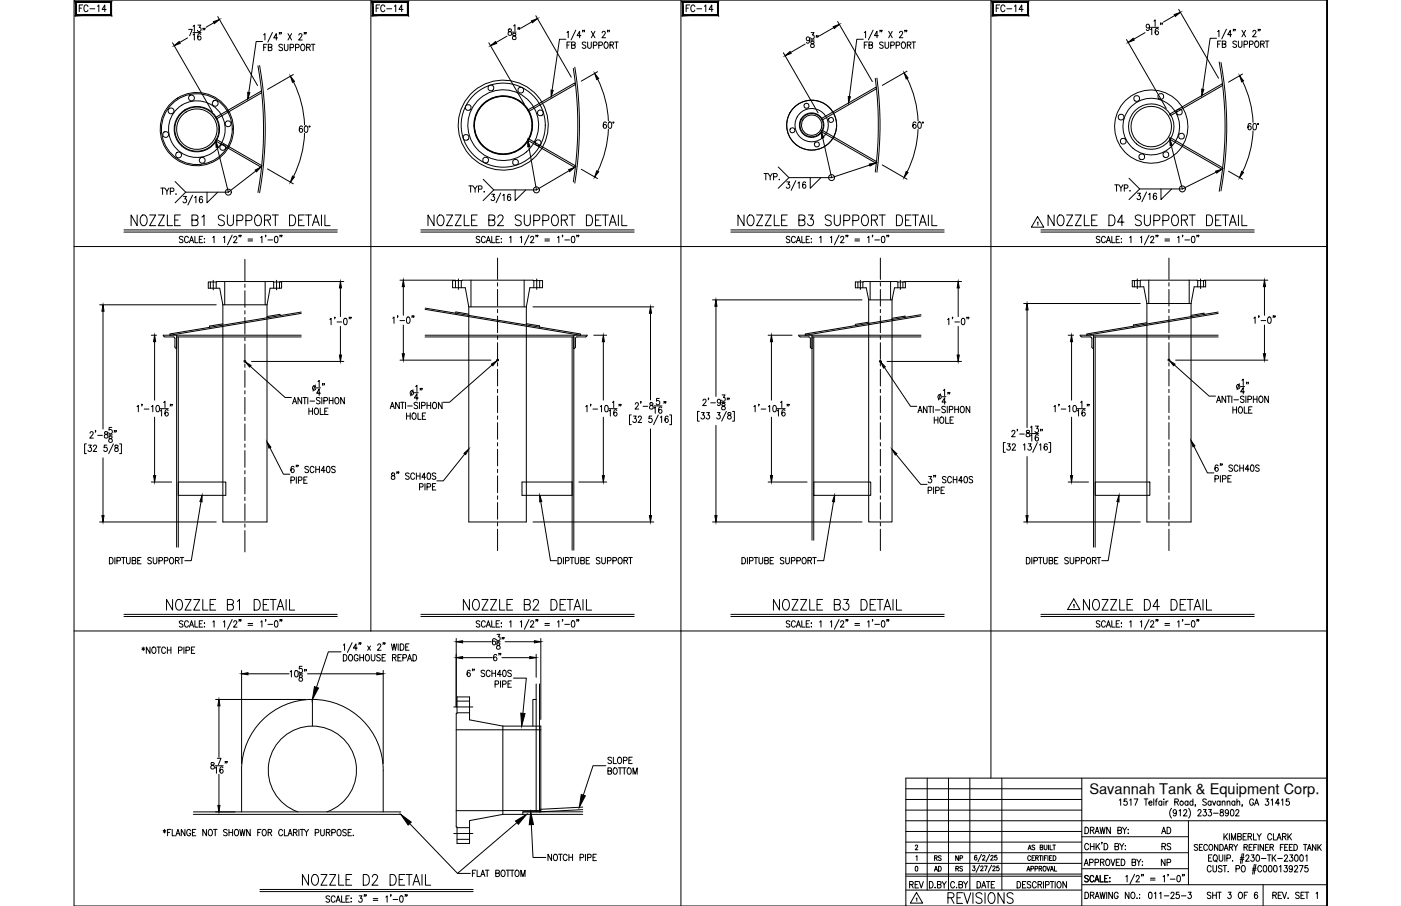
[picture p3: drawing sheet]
<svg xmlns="http://www.w3.org/2000/svg" width="432mm" height="279mm" viewBox="0 0 432 279" stroke-linecap="round" stroke-linejoin="round" font-family="sans-serif">
<defs><g id="words">
<g font-size="7.1">
<text x="39.5" y="70.9">NOZZLE B1 SUPPORT DETAIL</text>
<text x="130.9" y="70.9">NOZZLE B2 SUPPORT DETAIL</text>
<text x="226.5" y="70.9">NOZZLE B3 SUPPORT DETAIL</text>
<text x="322.1" y="70.9">NOZZLE D4 SUPPORT DETAIL</text>
</g>
<g font-size="6.6">
<text x="50.4" y="189.4">NOZZLE B1 DETAIL</text>
<text x="141.8" y="189.4">NOZZLE B2 DETAIL</text>
<text x="237.4" y="189.4">NOZZLE B3 DETAIL</text>
<text x="333" y="189.4">NOZZLE D4 DETAIL</text>
<text x="92.4" y="274.1">NOZZLE D2 DETAIL</text>
<text x="291.4" y="279.8">REVISIONS</text>
</g>
<g font-size="5.3">
<text x="23.6" y="4.9">FC-14</text>
<text x="115" y="4.9">FC-14</text>
<text x="210.6" y="4.9">FC-14</text>
<text x="306.2" y="4.9">FC-14</text>
<text x="151.3" y="205">6&quot;</text>
<text x="279.4" y="275.2">REV</text>
</g>
<g font-size="4.9">
<text x="91.4" y="42">60°</text>
<text x="48.7" y="61">TYP.</text>
<text x="357" y="258.2">AD</text>
<text x="357.4" y="263.2">RS</text>
<text x="357" y="268.1">NP</text>
</g>
<text font-size="4.5" x="335.7" y="244.9">Savannah Tank &amp; Equipment Corp.</text>
<g font-size="4.4">
<text x="287.2" y="269.9">AD</text>
<text x="287.2" y="266.7">RS</text>
<text x="293.5" y="266.7">NP</text>
<text x="293.9" y="269.9">RS</text>
</g>
</g></defs>
<!-- layer: 0 -->
<g fill="none" stroke="#000" stroke-width=".31">
<path d="M114.3 0v194.6M209.9 0v279.4M305.4 0v240M409 0v279.4v-279.4h-386.2v279.4h386.2M22.8 76h386.2M22.8 194.6h386.2M285.8 240v34.5M292.3 240v34.5M298.9 240v34.5M308.8 240v34.5M333.4 240v39.4M409 240h-129.8v39.4"/>
<path d="M279.2 243.2h54.2M279.2 246.5h54.2M279.2 249.8h54.2M279.2 256.4h54.2M279.2 259.7h54.2M279.2 253.1h129.8M333.4 258h32.9M366.3 253.1v19.7M279.2 266.3h54.2M279.2 263h87.1M279.2 270.2h54.2M279.2 269.6h54.2"/>
<path d="M279.2 274.5h54.2M333.4 272.8h75.6M333.4 267.9h32.9M389.3 272.8v6.6"/>
</g>
<!-- layer: TEXT -->
<g fill="none" stroke="#000" stroke-width=".31">
<path d="M319.8 66.8l1.9 3.3h-3.8zM330.9 184.7l1.9 3.3h-3.8zM334.4 255.1a1.01 1.01 0 0 1 1.1 1 1.01 1.01 0 0 1-1.1 1zM336.1 256.1l.9-.2 .1-.6-1-.2v2M336.6 256.1l.6 1M337.5 257.1l.6-2 .7 2M337.7 256.4h.8M339 255.1l.4 2 .4-2 .4 2 .4-2M339.7 259.8h-.2h.2l-.2 .5M342.2 255.1v2l-1.1-2v2M344.5 256.1l1-.2 .1-.6-1.1-.2v2l1.1-.2 .1-.5-.5-.3M345 246.8l.4-.4v1.9"/>
<path d="M346 255.1l.6 1v1M347.2 255.1l-.6 1M347.3 246.4h-.8l-.1 .8a.61 .61 0 0 1 .9 .1 .61 .61 0 0 1-.1 .8 .61 .61 0 0 1-.8-.1M347.6 257h.2zM347.7 255.8v.1zM348.2 246.8l.4-.4v1.9M349.5 246.4h1.2l-.8 1.9M352.7 246.4h1.1M353.2 246.4v1.9M354.1 247.6h.9l-.1-.5a.58 .58 0 0 0-.8 .7 .58 .58 0 0 0 .9 .3M355.6 246.4v1.9M356.1 247h.5"/>
<path d="M356.7 246.4l-.3 .1-.1 .3v1.5M358.1 247.3l-.2-.2a.58 .58 0 0 0-.8 .6 .58 .58 0 0 0 1 .4M358.1 247v1.3M358.7 246.4v.2zM358.7 247.1v1.2M359.4 247v1.3M360 247l-.4 .1-.2 .5M361.1 249.3a2.24 2.24 0 0 0 0 3M362.1 247.3l.9-.1 .1-.6-1-.2v1.9M362.6 250.3l-.1 .3a.54 .54 0 0 1-.8 .1 .54 .54 0 0 1 0-.8 .54 .54 0 0 1 .8 .1l.1 .3a.9 .9 0 0 1-.6 1.3l-.4-.2M362.6 247.3l.6 1M363.4 250l.4-.3v1.9"/>
<path d="M364.8 250.1l.2-.3 .5-.1 .3 .5-1.1 1.4h1.2M366.1 247.3l-.1-.2a.58 .58 0 0 0-.8 .6 .58 .58 0 0 0 .9 .4M366.1 247v1.3M366.4 249.3a2.31 2.31 0 0 1 0 3M367.7 247.3a.56 .56 0 0 0-.8 0 .56 .56 0 0 0 0 .8 .56 .56 0 0 0 .8 0M367.7 246.4v1.9M368.5 248.3h-.2h.2l-.2 .4M369.2 250.1l.3-.4h.4l.3 .3-1.1 1.6h1.1M370.9 249.7h.9l-.5 .7a.6 .6 0 0 1 .5 .9 .6 .6 0 0 1-1.1 0M371.8 246.7l-.4-.3-.7 .3 .2 .4 .9 .7v.3l-.4 .2-.7-.2M372.5 249.7h.9l-.5 .7a.6 .6 0 0 1 .5 1 .6 .6 0 0 1-1.1-.1M373.3 247.3a.56 .56 0 0 0-.8 0 .56 .56 0 0 0 0 .8 .56 .56 0 0 0 .8 0"/>
<path d="M373.3 247v1.3M373.7 247l.5 1.3 .5-1.3M374 250.8h1.5M376 247.3a.56 .56 0 0 0-.7 0 .56 .56 0 0 0 0 .8 .56 .56 0 0 0 .7 0M376 247v1.3M376.2 249.8v.5a.72 .72 0 0 1 .8 .4 .72 .72 0 0 1-.3 .9 .63 .63 0 0 1-.7-.6 .63 .63 0 0 1 .8-.6l.2-.3v-.3zM376.7 247.4l.4-.4 .4 .1v1.2M376.7 247v1.3M377.2 257.1v1.9M377.6 257.9l.8 1.1M378.2 247.4l.4-.4 .4 .1 .1 1.2M378.2 247v1.3"/>
<path d="M378.4 257.1l-1.2 1.3M378.6 250.3v.3a.54 .54 0 0 1-.8 .1 .54 .54 0 0 1 0-.8 .54 .54 0 0 1 .8 .1v.3a.9 .9 0 0 1-.6 1.3l-.3-.2M378.9 257.1v1.9M379.4 249.8l.3-.1a1.06 1.06 0 0 1 .6 .9 1.06 1.06 0 0 1-.6 1l-.3-.1-.2-.7zM379.5 259v-1.9l.7 1.9 .6-1.9v1.9M380.6 247.3a.56 .56 0 0 0-.8 0 .56 .56 0 0 0 0 .8 .56 .56 0 0 0 .8 0M380.6 247v1.3M380.9 250.1l.1-.3 .5-.1 .3 .5-1 1.4h1.1M381.2 247.4l.4-.4 .4 .1 .1 1.2M381.2 246.4v1.9M381.5 258l.9-.1 .1-.7-1-.1v1.9l1-.2 .1-.4-.4-.4M382.9 248.3l-.1 .4"/>
<path d="M383.1 258h.7M384.2 257.1h-1.1v1.9h1.1M384.7 258l.9-.1 .1-.7-1-.1v1.9M385.2 258l.6 1M386.3 257.1v1.9h1M386.3 246.8a.61 .61 0 0 0-.7-.4 .61 .61 0 0 0-.5 .7v.5a.61 .61 0 0 0 .6 .8 .61 .61 0 0 0 .6-.8h-.4M386.7 248.3l.6-1.9 .6 1.9M386.9 247.7h.8M387.5 257.1l.6 .9v1M388.7 257.1l-.6 .9M390.1 246.4h.9l-.5 .7a.6 .6 0 0 1 .5 .9 .6 .6 0 0 1-1.1 0M391.8 246.8l.4-.4v1.9"/>
<path d="M391.9 257.5a.62 .62 0 0 0-.7-.4 .62 .62 0 0 0-.5 .7v.5a.62 .62 0 0 0 .5 .7 .62 .62 0 0 0 .7-.4M392.5 257.1v1.9h.9M393.6 259l.6-1.9 .7 1.9M393.8 258.4h.8M394.3 247.7h-1.2l.8-1.3v1.9M395 246.8l.4-.4v1.9M395.3 258l.9-.1v-.7l-.9-.1v1.9M395.8 258l.6 1M396.9 257.1v1.9M397.3 246.4h-.8l-.1 .8a.61 .61 0 0 1 .9 .1 .61 .61 0 0 1-.1 .8 .61 .61 0 0 1-.9-.1M397.3 257.9l.8 1.1M398.1 257.1l-1.2 1.3"/>
<path d="M282.1 260.9l.3-.3 .4 .3-.7 1.2h.8M282.2 267.2h.2a.82 .82 0 0 1 .5 .7 .82 .82 0 0 1-.5 .7l-.3-.2zM282.3 264.2l.3-.3v1.5M282.4 277.1l.2-.2v1M282.5 275.2l1.9 3.3h-3.8zM288.2 273.6v.2zM288.9 272.8l1-.1v-.8l-1-.1v2l1.1-.2v-.4l-.4-.4M290.4 271.8l.6 1v1M291.7 271.8l-.7 1M294.2 272.3a.62 .62 0 0 0-.7-.5 .62 .62 0 0 0-.5 .8v.5a.62 .62 0 0 0 .5 .7 .62 .62 0 0 0 .7-.5M295.6 272.8l.9-.1 .1-.7-1-.2v2l1-.2 .1-.4-.4-.4M297 271.8l.6 1v1"/>
<path d="M298.3 271.8l-.7 1M299.8 267.1h.7l-.4 .5a.44 .44 0 0 1 .4 .7 .44 .44 0 0 1-.8 0M301.1 264l-.1-.2a.73 .73 0 0 0-.8 .6 .73 .73 0 0 0 .5 .9 .42 .42 0 0 0 .4-.6 .42 .42 0 0 0-.7-.2l-.1 .3M301.1 271.8a1 1 0 0 1 1.2 1 1 1 0 0 1-1.2 1zM301.9 266.8l-1.1 2.2M302.3 267.4l.2-.3 .5 .2-.8 1.2h.9M302.5 263.5l-1.1 2.2M302.6 273.8l.6-2 .6 2M302.9 264.1l.4-.3 .3 .4-.8 1.1h.8M303.4 267.1h.9l-.6 1.4M304 271.8h1.1M304.6 271.8v2"/>
<path d="M305 263.5l-1.1 2.2M305.4 264.1l.5-.3 .2 .4-.8 1.1h.9M305.6 266.8l-1 2.2M306 267.4l.2-.3 .5 .2-.8 1.2h.9M306.6 271.8h-1.1v2M307.2 263.8h-.6v.6a.46 .46 0 0 1 .6 0 .46 .46 0 0 1 0 .7 .46 .46 0 0 1-.7-.1M307.8 267.1h-.5l-.1 .6a.46 .46 0 0 1 .7 0 .46 .46 0 0 1-.1 .7 .46 .46 0 0 1-.7-.1M313.5 271.8a1 1 0 0 1 1.1 1 1 1 0 0 1-1.1 1zM316.2 271.8h-1v2h1M316.5 268.6l.5-1.4 .4 1.4M316.7 268.2h.6M316.9 262.1l.5-1.5 .4 1.5"/>
<path d="M317.1 261.6h.5M317.6 264.2a.46 .46 0 0 0-.5-.3 .46 .46 0 0 0-.3 .5v.4a.46 .46 0 0 0 .3 .6 .46 .46 0 0 0 .5-.4M317.7 272.1l-.4-.3-.7 .3 .1 .5 .9 .5a.48 .48 0 0 1-.3 .7l-.7-.3M317.7 267.9h.8v-.7h-.8v1.4M318.1 264.6h.5M318.9 263.9h-.8v1.5h.8M318.9 260.8l-.3-.2-.5 .2 .1 .4 .7 .4-.3 .5-.5-.2M319 267.9h.7v-.7h-.7v1.4M319.2 264.6l.7-.1v-.6h-.7v1.5M319.4 272.3a.62 .62 0 0 0-.8-.5 .62 .62 0 0 0-.4 .8v.5a.62 .62 0 0 0 .4 .7 .62 .62 0 0 0 .8-.5M319.6 264.6l.4 .8M319.9 272.8l1-.1 .1-.7-1.1-.2v2"/>
<path d="M320.3 267.9l.7-.1v-.6h-.7v1.4M320.3 263.9h.8M320.5 272.8l.6 1M320.6 261.3l.7-.1 .1-.5-.8-.1v1.5l.8-.2v-.5l-.3-.1M320.7 267.9l.4 .7M320.7 263.9v1.5M321.4 263.9v1.5M321.6 271.8v2M321.7 267.2a.68 .68 0 0 1 .7 .7 .68 .68 0 0 1-.7 .7l-.2-.5zM321.8 260.6v1l.4 .5 .4-.2 .1-1.3M321.9 264.6h.5M322.2 272.9l1-.1v-.9l-1-.1v2"/>
<path d="M322.6 267.2l.5 1.4 .5-1.4M322.7 263.9h-.8v1.5M323 263.9v1.5M323.2 260.6v1.5M323.5 264.6h.4M323.6 260.6v1.5h.8M323.7 271.8h1.1M323.7 268.6l.5-1.4 .5 1.4M323.9 268.2h.6M324.2 263.9h-.7v1.5h.7M324.3 271.8v2M324.5 260.6h.8"/>
<path d="M324.6 263.9a.75 .75 0 0 1 .9 .7 .75 .75 0 0 1-.9 .8zM324.9 260.6v1.5M325 267.2v1.4h.7M325.2 271.8v2M326.1 271.9l.1-.1a1.01 1.01 0 0 1 .9 1 1.01 1.01 0 0 1-.9 1 1.27 1.27 0 0 1-.1-1.9zM328.7 271.8v2l-1.1-2v2M334.2 266.9l.6-1.9 .6 1.9M334.4 275.1a1 1 0 0 1 1.1 1 1 1 0 0 1-1.1 1zM334.4 266.3h.8M335.4 270.3l-.4-.3-.7 .3 .2 .4 .9 .7v.3l-.4 .3-.7-.3M335.5 260.6a.62 .62 0 0 0-.7-.5 .62 .62 0 0 0-.5 .8v.4a.62 .62 0 0 0 .5 .8 .62 .62 0 0 0 .7-.5M335.8 266l1-.1 .1-.7-1.1-.2v1.9"/>
<path d="M336.1 276.1l.9-.1 .1-.7-1-.2v2M336.1 260.1v2M336.1 261h1.1M336.6 276.1l.6 1M337.1 270.5a.61 .61 0 0 0-.7-.5 .61 .61 0 0 0-.5 .7v.5a.61 .61 0 0 0 .5 .8 .61 .61 0 0 0 .7-.5M337.2 260.1v2M337.4 272l.7-2 .6 2M337.5 277.1l.6-2 .7 2M337.5 266l1-.1v-.7l-1-.2v1.9M337.7 271.3h.8M337.7 276.5h.8M337.8 260.1v2"/>
<path d="M338.2 260.9l.7 1.2M338.9 260.1l-1.1 1.3M339 275.1l.4 2 .4-2 .4 2 .4-2M339.1 270v2h1M339.2 265.9l.9-.1v-.7l-.9-.1v1.9M339.7 265.9l.6 1M340.3 260.1a1 1 0 0 1 1.1 1 1 1 0 0 1-1.1 1zM340.5 270.9h.6M341.1 265.1l.1-.1a1 1 0 0 1 .9 .9 1 1 0 0 1-.9 1 1.26 1.26 0 0 1-.1-1.8zM341.1 275.1v2M341.5 270h-1v2h1M342 271.9h.1z"/>
<path d="M342.1 270.6v.2zM342.4 265l.6 1.9 .6-1.9M342.9 275.1v2l-1.2-2v2M343.6 261l1-.1v-.7l-1-.1v2l1.1-.2 .1-.5-.4-.4M344 265.9h.7M344.6 275.6a.62 .62 0 0 0-.7-.5 .62 .62 0 0 0-.5 .8v.5a.62 .62 0 0 0 .6 .7 .62 .62 0 0 0 .6-.7h-.4M345.1 265h-1.1v1.9h1.1M345.1 260.1l.6 .9v1.1M345.6 265a1 1 0 0 1 1.1 .9 1 1 0 0 1-1.1 1zM346.4 260.1l-.7 .9M346.8 260.8v.1zM346.8 261.9v.2z"/>
<path d="M347 270.4l.4-.4v2M348 275.1v2l-1.2-2v2M348.8 275.2l.2-.1a1 1 0 0 1 .8 1 1 1 0 0 1-.8 1 1.29 1.29 0 0 1-.2-1.9zM348.9 265.9l1-.1v-.7l-1-.1v1.9l1-.1 .1-.5-.4-.4M349.7 269.6l-1.4 3M350.2 270.5l.3-.5h.3l.3 .4-1 1.6h1.1M350.4 277h.1zM350.4 265l.6 .9v1M351.2 275.8h.1M351.2 276.9h.1M351.6 265l-.6 .9M351.9 269.7h-.1h.1l-.1 .5"/>
<path d="M352 266.8h.2zM352.1 265.6v.2zM352.4 269.7l-.1 .5M354.2 275.2l.4-.1a1.15 1.15 0 0 1-.2 2l-.4-.4v-.4zM354.6 270.8h1.4M354.6 271.4h1.4M355.8 275.5l.4-.4v2M357.4 275.5l.4-.4v2M358.5 270.4l.4-.4v2M358.8 276.3h1.5M360.1 269.7l-.2 .5M360.7 271.1h1.4"/>
<path d="M360.9 275.6l.3-.5h.3l.4 .4-.3 .7-.8 .9h1.2M362.9 270.1l.3-.1a1.09 1.09 0 0 1 .6 1 1.09 1.09 0 0 1-.6 1 1.43 1.43 0 0 1-.3-1.9zM363.4 275.1h-.8l-.1 .9a.61 .61 0 0 1 .9 0 .61 .61 0 0 1-.1 .9 .61 .61 0 0 1-.9-.2M364.1 276.3h1.4M364.5 269.7l-.1 .5M365 269.7h-.2h.2l-.2 .5M366.2 275.1h.9l-.5 .8a.6 .6 0 0 1 .5 .9 .6 .6 0 0 1-1-.1M369.1 260.7l-.4-.3-.6 .3 .1 .4 .9 .6v.3l-.4 .3-.6-.3M369.7 261.3h.5M370.6 260.4h-.9v1.9h.9M372.1 260.9a.58 .58 0 0 0-.7-.5 .58 .58 0 0 0-.4 .7v.5a.58 .58 0 0 0 .4 .7 .58 .58 0 0 0 .7-.5M372.5 264.6h.6"/>
<path d="M372.9 260.5l.1-.1a.94 .94 0 0 1 .8 .9 .94 .94 0 0 1-.8 1 1.14 1.14 0 0 1-.1-1.8zM373.2 275.4l-.4-.3-.7 .3 .1 .5 .9 .5a.48 .48 0 0 1-.3 .7l-.7-.3M373.3 267.4a.61 .61 0 0 0-.8-.5 .61 .61 0 0 0-.4 .8v.4a.61 .61 0 0 0 .4 .8 .61 .61 0 0 0 .8-.5M373.5 263.6h-1v2h1M373.8 276.1h1.1M373.8 275.1v2M373.8 266.9l.1 1.7 .4 .3 .6-.3v-1.7M374.1 263.9l.3-.3a1 1 0 0 1 .8 1 1 1 0 0 1-.8 1l-.5-.7zM374.6 265.2l.5 .6M374.9 275.1v2M375.3 275.1h1.1M375.4 260.4v1.9l-1.1-1.9v1.9"/>
<path d="M375.8 263.6v1.4l.4 .6 .6-.3 .1-1.7M375.8 275.1v2M376 260.4a.93 .93 0 0 1 1 .9 .93 .93 0 0 1-1 1zM376.6 267.2l-.4-.3-.5 .1v.7l.8 .4 .1 .5-.4 .3-.7-.3M377 266.9h1.1M377.3 262.3l.6-1.9 .6 1.9M377.5 263.6v2M377.5 266.9v2M377.5 261.6h.8M378.1 264.7l1-.1v-.9l-1-.1v2M378.5 268.8h.1zM378.5 275.1h.9l-.5 .8a.6 .6 0 0 1 .5 .9 .6 .6 0 0 1-1-.1"/>
<path d="M378.9 261.3l.9-.1 .1-.6-1-.2v1.9M379.4 261.3l.5 1M379.9 265.4v.2zM380.3 260.4l.6 .9v1M380.9 267.9h1v-.9l-1-.1v2M381.4 260.4l-.5 .9M382 275.2l.1-.1a1 1 0 0 1 .9 1 1 1 0 0 1-.9 1 1.27 1.27 0 0 1-.1-1.9zM382.2 265h1.1M382.3 264.5h1.1M382.9 267l.1-.1a1.01 1.01 0 0 1 .8 1 1.01 1.01 0 0 1-.8 1 1.29 1.29 0 0 1-.1-1.9zM382.9 263.2l-.6 3.1M383.3 263.2l-.5 3.1"/>
<path d="M383.4 261.3l.9-.1 .1-.6-1-.2v1.9M383.5 276.1h.6M383.9 261.3l.6 1M384 264.1l.1-.4 .5-.1 .3 .6-1 1.4h1.1M384.5 275.1h-1v2M385 261.3h.6M385.7 263.6h.8l-.4 .8a.6 .6 0 0 1 .4 .9 .6 .6 0 0 1-1-.1M386 260.4h-1v1.9h1M386 268.3h1.1M386.1 267.8h1.1M386.4 261.3h.6M386.6 266.6l-.5 3"/>
<path d="M387.1 266.6l-.6 3M387.3 263.7l.3-.1a1.06 1.06 0 0 1 .6 1 1.06 1.06 0 0 1-.6 1 1.41 1.41 0 0 1-.3-1.9zM387.4 260.4h-1v1.9M387.6 275.4l-.5-.3a1.13 1.13 0 0 0 .1 2 .58 .58 0 0 0 .4-.8 .58 .58 0 0 0-.9-.1l-.1 .3M387.8 260.4v1.9M388.8 264.8h1.4M388.9 267.4a.62 .62 0 0 0-.8-.5 .62 .62 0 0 0-.5 .8v.4a.62 .62 0 0 0 .5 .8 .62 .62 0 0 0 .8-.5M389.4 260.4v1.9l-1-1.9v1.9M389.6 267l.2-.1a1.09 1.09 0 0 1 .7 1 1.09 1.09 0 0 1-.7 1l-.4-.4-.1-.4zM390 261.3h.6M390.6 263.6h1.1M391 260.4h-1v1.9h1"/>
<path d="M391.2 267l.2-.1a1.08 1.08 0 0 1 .7 1 1.08 1.08 0 0 1-.7 1l-.5-.8zM391.2 263.6v2M391.4 261.3l.9-.1 .1-.6-1-.2v1.9M392 261.3l.5 1M392.1 263.6v2M392.3 276.1l1-.1v-.8l-1-.1v2M392.5 264.5l.7 1.1M392.7 267l.3-.1a1.09 1.09 0 0 1 .6 1 1.09 1.09 0 0 1-.6 1l-.3-.1-.2-.7zM392.9 276.1l.5 1M393.2 263.6l-1.1 1.3M393.8 264.8h1.4M394 276.1h.6"/>
<path d="M394.4 267.3l.4-.4v2M394.6 261.3h.6M395 275.1h-1v2h1M395.2 275.1l.7 2 .6-2M395.6 260.4h-1v1.9M395.9 266.9h.8l-.4 .8a.6 .6 0 0 1 .5 .9 .6 .6 0 0 1-1.1-.1M395.9 264.1l.1-.4 .5-.1 .3 .6-1 1.4h1.1M395.9 261.3h.7M396.9 277h.2zM396.9 260.4h-1v1.9h1M397.4 261.3h.6M397.6 263.6h.8l-.4 .8a.6 .6 0 0 1 .4 .9 .6 .6 0 0 1-1-.1"/>
<path d="M398.3 267.6l-.2 .5a.55 .55 0 0 1-.7-.2 .55 .55 0 0 1 .1-.8 .55 .55 0 0 1 .8 .1v.4a.93 .93 0 0 1-.6 1.3l-.3-.3M398.4 260.4h-1v1.9h1M398.8 260.4a.93 .93 0 0 1 1.1 .9 .93 .93 0 0 1-1.1 1zM399 267.4l.3-.5h.3l.3 .4-.2 .6-.8 1h1.1M399.2 263.7l.3-.1a1.07 1.07 0 0 1 .6 1 1.07 1.07 0 0 1-.6 1 1.41 1.41 0 0 1-.3-1.9zM400.4 275.4l-.4-.3-.7 .3 .1 .4 1 .7v.3l-.4 .3-.7-.3M400.5 266.9h1.1l-.8 2M400.8 263.7l.3-.1a1.07 1.07 0 0 1 .6 1 1.07 1.07 0 0 1-.6 1 1.38 1.38 0 0 1-.3-1.9zM401 276.1h.6M401.7 260.4h1.1M402 275.1h-1v2h1M402.3 260.4v1.9"/>
<path d="M402.3 275.1h1.1M402.4 264l.4-.4v2M402.8 275.1v2M402.9 262.3l.6-1.9 .6 1.9M403.1 266.9h-.8l-.1 .9a.62 .62 0 0 1 .9 0 .62 .62 0 0 1-.1 .9 .62 .62 0 0 1-.9-.2M403.2 261.6h.7M405.6 260.4v1.9l-1.1-1.9v1.9M405.6 275.5l.4-.4v2M406.2 260.4v1.9M406.5 261.2l.7 1.1M407.2 260.4l-1 1.2"/>
<circle cx="364.2" cy="247.6" r=".62"/>
</g>
<!-- layer: SHOP TAG -->
<path d="M279.2 279.4h.1M409 279.4h.1" fill="none" stroke="#000" stroke-width=".31"/>
<!-- layer: TEXT -->
<g fill="#000" stroke="#000" stroke-width=".31">
<path d="M23.2 .4l.3 4.1v-3.7zM23.2 .4l.3 4.1-.3 .3zM23.5 4.5l-.3 .3 10.9-.3zM23.2 4.8l10.9-.3 .3 .3zM34.1 .8v3.7l.3 .3zM34.1 .8l.3-.4v4.4zM23.5 .8h10.6l.3-.4zM23.2 .4h11.2l-10.9 .4z"/>
<path d="M114.7 .4l.3 4.1v-3.7zM114.7 .4l.3 4.1-.3 .3zM115 4.5l-.3 .3 10.9-.3zM114.7 4.8l10.9-.3 .3 .3zM125.6 .8v3.7l.3 .3zM125.6 .8l.3-.4v4.4zM115 .8h10.6l.3-.4zM114.7 .4h11.2l-10.9 .4z"/>
<path d="M210.3 .4l.3 4.1v-3.7zM210.3 .4l.3 4.1-.3 .3zM210.6 4.5l-.3 .3 10.8-.3zM210.3 4.8l10.8-.3 .3 .3zM221.1 .8v3.7l.3 .3zM221.1 .8l.3-.4v4.4zM210.6 .8h10.5l.3-.4zM210.3 .4h11.1l-10.8 .4z"/>
<path d="M305.8 .4l.4 4.1v-3.7zM305.8 .4l.4 4.1-.4 .3zM306.2 4.5l-.4 .3 10.9-.3zM305.8 4.8l10.9-.3 .3 .3zM316.7 .8v3.7l.3 .3zM316.7 .8l.3-.4v4.4zM306.2 .8h10.5l.3-.4zM305.8 .4h11.2l-10.8 .4z"/>
</g>
<!-- layer: SHELL -->
<g fill="none" stroke="#000" stroke-width=".31">
<path d="M375.8 19.1a110.9 110.9 0 0 1 0 39.9M376.3 19.3a111.8 111.8 0 0 1 0 39.6M79.5 20.3a111.5 111.5 0 0 1 0 39.1M80 20.2a111.1 111.1 0 0 1 0 39.3M176.7 21.1a111 111 0 0 1 0 35M177.2 20.7a111.7 111.7 0 0 1 0 35.8M269.8 24.2a111.1 111.1 0 0 1 0 28.8M270.3 24.1a109.8 109.8 0 0 1 0 29M92.8 96.2l-40.5 6.8 .1 .4 40.4-6.8M131 95l48 8-.1 .4-47.9-8M283.8 97l-35.6 6v.4l35.6-5.9M375.5 96.2l-40.6 6.8 .1 .4 40.5-6.8"/>
<path d="M54.9 103.9v64.8M92.8 103.9h-38.4v64.8M131 103.9h45.8v65.8M176.3 103.9v65.8M250.8 103.9v62.7M283.8 103.9h-33.5v62.7M337.5 103.9v64.8M375.5 103.9h-38.5v64.8M165.2 210.9v39.5M166.3 210.9v39.5M59.6 251.1h63.9M59.6 250.4h63.9"/>
<path d="M161.1 251.1h18.5M161.1 250.4h18.5M179.6 248.9l-13.3 .7v.8l13.3-.7"/>
<circle cx="60.7" cy="39.8" r="7"/>
<circle cx="155.1" cy="38.6" r="9"/>
<circle cx="250.2" cy="38.6" r="3.8"/>
<circle cx="354.8" cy="39" r="7"/>
</g>
<!-- layer: 6T-150-RFWN -->
<g fill="none" stroke="#000" stroke-width=".31">
<circle cx="52.7" cy="34.2" r=".9"/>
<circle cx="59" cy="30.2" r=".9"/>
<circle cx="60.7" cy="39.8" r="6.2"/>
<circle cx="60.7" cy="39.8" r="11.3"/>
<circle cx="60.7" cy="39.8" r="8.7"/>
<circle cx="66.3" cy="31.9" r=".9"/>
<circle cx="70.3" cy="38.2" r=".9"/>
<circle cx="345.5" cy="36.1" r=".9"/>
<circle cx="350.3" cy="30.4" r=".9"/>
<circle cx="354.8" cy="39" r="8.7"/>
<circle cx="354.8" cy="39" r="6.2"/>
<circle cx="354.8" cy="39" r="11.3"/>
<circle cx="357.8" cy="29.7" r=".9"/>
<circle cx="363.5" cy="34.6" r=".9"/>
<circle cx="51.1" cy="41.5" r=".9"/>
<circle cx="55" cy="47.8" r=".9"/>
<circle cx="62.3" cy="49.4" r=".9"/>
<circle cx="68.7" cy="45.5" r=".9"/>
<circle cx="346.2" cy="43.6" r=".9"/>
<circle cx="351.9" cy="48.4" r=".9"/>
<circle cx="359.3" cy="47.7" r=".9"/>
<circle cx="364.1" cy="42" r=".9"/>
</g>
<!-- layer: 6 PIPE -->
<g fill="none" stroke="#000" stroke-width=".31">
<path d="M68.7 94v67h13.6v-67M353.5 93.6v67.4h13.6v-67.4M155 223.9h11.7v26.5h-5.6v.7h-6.1M155 225.1h11.7M74.5 250.4l-.1-12.9a21.8 21.8 0 0 1 21.9-21.8 21.8 21.8 0 0 1 21.8 21.8v12.9M91.8 250.4a13.6 13.6 0 0 1-6.5-21 13.6 13.6 0 0 1 21.9 0 13.6 13.6 0 0 1-6.4 21M155 250h11.7"/>
<circle cx="60.7" cy="39.8" r="10.9"/>
<circle cx="60.7" cy="39.8" r="6.8"/>
<circle cx="75.5" cy="111.5" r=".26"/>
<circle cx="360.3" cy="111.1" r=".26"/>
</g>
<!-- layer: INTERNALS -->
<g fill="none" stroke="#000" stroke-width=".31">
<path d="M66.5 36.2l13.9-8 .3 .4-14 8.1zM162.6 34l14.5-8.4 .3 .4-14.5 8.4zM253.2 36.6l16.7-9.7 .3 .5-16.8 9.6zM360.5 35.2l16.1-9.3 .3 .5-16.2 9.3zM66.7 43l14 8.1-.3 .4-13.9-8M162.9 42.8l14.5 8.4-.3 .4-14.5-8.4zM253.4 40.2l16.8 9.6-.3 .5-16.7-9.7zM360.7 42.5l16.2 9.3-.3 .4-16.1-9.3zM54.9 148.7h14.7v4.1h-14.7zM160.9 148.7v4.1M176.3 148.7v4.1M250.8 148.7h17.6v4.1h-17.6z"/>
<path d="M337.5 148.7h16.9v4.1h-16.9z"/>
</g>
<!-- layer: DIM -->
<g fill="none" stroke="#000" stroke-width=".31">
<path d="M53.2 13.2l12.2 21.2M57.8 11.7l-2.4 1.4M58.1 9.1h1.1l-.7 1.9M59.5 8.1l.4-.4v2M59.5 10.8l.4-.4v1.9M59.5 10.1h2.5M61 7.7h.9l-.5 .8a.6 .6 0 0 1 .5 .9 .6 .6 0 0 1-1-.1M61.9 10.6l-.3-.2a1.11 1.11 0 0 0-.1 1.9 .55 .55 0 0 0 .5-.5 .55 .55 0 0 0-.4-.6 .55 .55 0 0 0-.7 .5M62.7 8.8h-.2h.2l-.2 .4M63.2 8.8l-.2 .4M65.9 7l-2.4 1.4M67.1 5.1l12.3 21.3"/>
<path d="M80.9 12.8h-1.9l-2.3 15.7M81.3 10.7l.4-.3v1.9M81.3 14.6h.6M82.3 13.7h-1v1.9M82.7 14.6l1-.1v-.7l-1-.1v1.9l1-.2 .1-.4-.4-.4M84 10l-1.5 3M85.6 11.7h-1.2l.8-1.3v1.9M86.2 10.1h-.2h.2l-.2 .4M86.7 10.1l-.2 .4M87.1 13.9l-.4-.2-.7 .2 .1 .5 .9 .5-.1 .6-.5 .1-.4-.3M87.7 13.7v1.6l.4 .3 .6-.3 .1-1.6M88.8 10.4l1.1 1.9"/>
<path d="M89.4 14.7l1-.1v-.9h-1v1.9M89.9 10.4l-1.1 1.9M91.1 14.7l.9-.1 .2-.3-.2-.6h-.9v1.9M92.1 10.8l.3-.4h.4l.3 .3-.3 .7-.8 .9h1.2M93 13.7h.2a1 1 0 0 1 .8 .9 1 1 0 0 1-.8 1 1.27 1.27 0 0 1-.2-1.9zM93.9 10.1h-.2h.2l-.2 .4M94.3 10.1l-.1 .4M94.5 14.6l1-.1v-.7l-1-.1v1.9M95.1 14.6l.5 1M95.9 13.7h1.2M96.5 13.7v1.9M150.7 13.2l10.9 19"/>
<path d="M156.3 11.2l-3.4 1.9M156.7 9v.6a.72 .72 0 0 1 .9 .4 .72 .72 0 0 1-.3 .9 .64 .64 0 0 1-.8-.7 .64 .64 0 0 1 .9-.5l.2-.3-.1-.4zM157.9 9.9h1.1M158.1 10.3v.6a.72 .72 0 0 1 .9 .4 .72 .72 0 0 1-.3 .9 .64 .64 0 0 1-.8-.6 .64 .64 0 0 1 .8-.6l.3-.3-.1-.4zM158.3 8l.4-.4v2M159.8 8.6l-.2 .5M160.3 8.6l-.2 .5M163.9 6.7l-3.3 2M165.1 4.8l11 19M174.4 12.1h-2l-2.2 15.7M174.8 10l.3-.3v1.9M174.8 13.9h.6"/>
<path d="M175.8 13h-1v1.9M176.2 13.9l.9-.1 .1-.7-1-.1v1.9l1-.2v-.6l-.3-.2M177.5 9.3l-1.5 3M179 11h-1.1l.7-1.3v1.9M179.7 9.4l-.2 .4M180.2 9.4l-.2 .4M180.6 13.2l-.4-.2-.7 .2v.4l1.1 .8v.2l-.4 .3-.7-.3M181.1 13v1.4l.5 .5 .6-.3v-1.6M182.2 9.7l1.2 1.9M182.9 14l1-.1v-.9h-1v1.9M183.4 9.7l-1.2 1.9M184.6 14l.9-.1v-.9h-.9v1.9"/>
<path d="M185.6 10.1l.3-.4h.3l.4 .3-1.1 1.6h1.1M186.5 13h.1a1 1 0 0 1 .9 .9 1 1 0 0 1-.9 1 1.27 1.27 0 0 1-.1-1.9zM187.3 9.4l-.1 .4M187.8 9.4l-.1 .4M188 13.9l1-.1v-.7l-1-.1v1.9M188.6 13.9l.5 1M189.4 13h1.1M190 13v1.9M241.4 16.3l10.7 18.5M248.2 13.6l-4.5 2.6M249.5 12a.53 .53 0 0 1-.7 .4 .53 .53 0 0 1-.2-.8 .53 .53 0 0 1 .8 0l.1 .4a.94 .94 0 0 1-.6 1.3l-.3-.2M249.9 12.3h1.1"/>
<path d="M250 10.1h.9l-.5 .7a.6 .6 0 0 1 .5 .9 .6 .6 0 0 1-1-.1M250 12.8v.5a.72 .72 0 0 1 .9 .4 .72 .72 0 0 1-.3 .9 .64 .64 0 0 1-.8-.6 .64 .64 0 0 1 .8-.6l.3-.3-.1-.3zM251.7 11.1l-.2 .5M252.2 11.1h-.2h.2l-.2 .5M257 8.5l-4.5 2.6M258.2 6.6l10.7 18.5M266.1 12.1h-2l-2.3 17.7M266.4 10l.4-.3v1.9M266.4 13.9h.6M267.4 13h-1v1.9M267.8 13.9l1-.1 .1-.7-1.1-.1v1.9l1.1-.2v-.4l-.4-.4M269.1 9.3l-1.4 3"/>
<path d="M270.7 11h-1.2l.8-1.3v1.9M271.3 9.4h-.1h.1l-.1 .4M271.8 9.4h-.1h.1l-.1 .4M272.2 13.2l-.4-.2-.7 .2 .1 .4 1 .8v.2l-.4 .3-.7-.3M272.8 13v1.4l.4 .5 .6-.3 .1-1.6M273.9 9.7l1.1 1.9M274.5 14l1-.1 .2-.3-.2-.6h-1v1.9M275 9.7l-1.1 1.9M276.2 14l1-.2v-.8h-1v1.9M277.2 10.1l.4-.4h.3l.3 .3-.2 .7-.8 .9h1.1M278.1 13h.2a1 1 0 0 1 .8 .9 1 1 0 0 1-.8 1 1.24 1.24 0 0 1-.2-1.9zM279 9.4h-.2h.2l-.2 .4"/>
<path d="M279.5 9.4h-.2h.2l-.2 .4M279.6 13.9l1-.1 .1-.7-1.1-.1v1.9M280.2 13.9l.6 1M281.1 13h1.1M281.6 13v1.9M347.2 12.2l12.3 21.2M352.9 10.1l-3.5 2M354.3 8.1a.53 .53 0 0 1-.8 .4 .53 .53 0 0 1-.1-.8 .53 .53 0 0 1 .8 0l.1 .4a.94 .94 0 0 1-.7 1.3l-.3-.3M354.6 9.1l.4-.3v1.9M354.6 8.4h2.5M355.6 6.5l.4-.4v2M357 9l-.3-.2a1.09 1.09 0 0 0-.7 .9 1.09 1.09 0 0 0 .6 1 .57 .57 0 0 0 .5-.8 .57 .57 0 0 0-1-.1l-.1 .3"/>
<path d="M357.8 7.2l-.2 .4M358.3 7.2l-.2 .4M362.1 4.8l-3.5 2M363.3 2.9l12.3 21.2M374.9 11.8h-1.9l-2.3 15.7M375.3 9.7l.4-.3v1.9M375.3 13.6h.6M376.3 12.7h-1v1.9M376.7 13.6l1-.1 .1-.7-1.1-.1v1.9l1.1-.2v-.4l-.4-.4M378 9l-1.4 3M379.6 10.7h-1.2l.8-1.3v1.9M380.2 9.1h-.1h.1l-.1 .4"/>
<path d="M380.7 9.1l-.1 .4M381.1 12.9l-.4-.2-.7 .2 .1 .4 1 .8v.3l-.4 .2-.7-.2M381.7 12.7v1.7l.4 .2 .6-.2 .1-1.7M382.8 9.4l1.1 1.9M383.4 13.7l1-.1v-.9h-1v1.9M383.9 9.4l-1.1 1.9M385.1 13.7l1-.1 .1-.3-.1-.6h-1v1.9M386.1 9.8l.4-.4h.3l.3 .3-.2 .7-.8 .9h1.1M387 12.7h.2a1 1 0 0 1 .8 .9 1 1 0 0 1-.8 1 1.27 1.27 0 0 1-.2-1.9zM387.9 9.1h-.2h.2l-.2 .4M388.4 9.1l-.2 .4M388.5 13.6l1-.1 .1-.7-1.1-.1v1.9"/>
<path d="M389.1 13.6l.6 1M390 12.7h1.1M390.5 12.7v1.9M90.4 23l-8 4.6M90.4 25.2a32.7 32.7 0 0 1 3.5 13.3M184.2 22.1l-5 2.9M184.2 24.4a31.9 31.9 0 0 1 3.3 12.9M186.9 37.9l-.5-.3a1.14 1.14 0 0 0 .1 2 .55 .55 0 0 0 .5-.5 .55 .55 0 0 0-.5-.6 .55 .55 0 0 0-.6 .4M187.5 39.9a31.9 31.9 0 0 1-3.3 12.9M187.7 37.7h.6l.2 .3v1.2l-.4 .4-.6-.4-.1-.7zM279.5 21.9l-7.6 4.4M279.6 24.2a32.3 32.3 0 0 1 3.4 13.1"/>
<path d="M282.3 37.9l-.5-.3a1.14 1.14 0 0 0 .1 2 .55 .55 0 0 0 .5-.5 .55 .55 0 0 0-.4-.6 .55 .55 0 0 0-.7 .4M283 39.9a32.3 32.3 0 0 1-3.4 13.1M283.1 37.7h.6l.2 .3v1.2l-.4 .4-.6-.4v-.7zM382.9 22.8l-4.3 2.5M383 25.1a31.4 31.4 0 0 1 3.2 12.6M385.6 38.4l-.5-.3a1.13 1.13 0 0 0 .1 1.9 .59 .59 0 0 0 .4-.7 .59 .59 0 0 0-.7-.4l-.3 .5M386.4 38.2l.2-.1a1.06 1.06 0 0 1 .7 1 1.06 1.06 0 0 1-.7 .9l-.4-.3-.1-.5zM63.8 59.3v3.2l3.3-3.2M66.9 45.4l3.5 13.9M70.4 59.3h-13.2l-3.2 3.2M78.8 52.7l-8.4 6.6M82.4 52.1l8 4.6"/>
<path d="M93.9 41.1a32.7 32.7 0 0 1-3.5 13.3M144.5 57.3h1.1M145.1 57.3v2M145.8 57.3l.6 1v1M147.1 57.3l-.7 1M147.5 58.3h.9v-.9l-.9-.1v2M148.9 55.3l3.3 3.3M149.2 59.1h.1M151.5 59.9h.9l-.5 .7a.6 .6 0 0 1 .5 1 .6 .6 0 0 1-1-.1M154.3 59.5l-1.4 3M158.8 58.6v3.3l3.3-3.3M163 45.2l2.3 13.4"/>
<path d="M165.3 58.6h-13.1l-3.3 3.3M175.4 52.6l-10.1 6M179.2 52.2l5 2.9M235.5 53.5h1.1M236 53.5v2M236.7 53.5l.7 1v1M238 53.5l-.6 1M238.4 54.5h1l.1-.8-1.1-.2v2M239.9 51.5l3.3 3.3M240.2 55.3v.2zM242.5 56.1h.9l-.5 .8a.6 .6 0 0 1 .5 .9 .6 .6 0 0 1-1.1-.1M245.3 55.7l-1.5 3"/>
<path d="M245.9 56.5l.4-.4v2M248.3 56.4l-.3-.3a1.11 1.11 0 0 0-.1 2 .55 .55 0 0 0 .6-.6 .55 .55 0 0 0-.5-.5 .55 .55 0 0 0-.6 .4M249.7 54.8v3.3l3.3-3.3M253.6 42.5l2.7 12.3M256.3 54.8h-13.1l-3.3 3.3M268 50.9l-11.7 3.9M271.9 50.9l7.6 4.4M343.6 57h1.1M344.1 57v2M344.8 57l.7 1v1M346.1 57l-.6 1M346.5 58h1l.1-.8-1.1-.2v2"/>
<path d="M348 55l3.3 3.3M348.2 58.9h.2zM350.6 59.6h.9l-.5 .7a.6 .6 0 0 1 .5 1 .6 .6 0 0 1-1.1-.1M353.4 59.2l-1.5 3M354 60l.4-.4v2M356.4 59.9l-.3-.3a1.1 1.1 0 0 0-.7 .9 1.1 1.1 0 0 0 .6 1.1 .56 .56 0 0 0 .6-.6 .56 .56 0 0 0-.5-.6 .56 .56 0 0 0-.6 .5M357.8 58.3v3.3l3.3-3.3M361 44.8l3.4 13.5M364.4 58.3h-13.1l-3.3 3.3M374.8 53.1l-10.4 5.2M378.6 52.8l4.3 2.5M386.2 40.4a31.4 31.4 0 0 1-3.2 12.6"/>
<path d="M38.2 70.9h65.7M38.2 71.6h65.7M56.4 73.2l-.4-.3-.7 .3 .1 .4 .8 .4v.8h-.5l-.4-.2M56.6 60.6h.8l-.4 .7a.6 .6 0 0 1 .5 1 .6 .6 0 0 1-1.1-.1M58.1 73.3a.61 .61 0 0 0-.8-.4 .61 .61 0 0 0-.4 .7v.5a.61 .61 0 0 0 .4 .7 .61 .61 0 0 0 .8-.4M58.4 74.8l.6-1.9 .7 1.9M58.6 74.2h.8M59.4 60.2l-1.5 3M60 61l.4-.4v1.9M60.1 72.9v1.9h.9M61.4 73.8h.7M62.4 60.9l-.3-.3a1.1 1.1 0 0 0-.7 .9 1.1 1.1 0 0 0 .6 1 .56 .56 0 0 0 .5-.5 .56 .56 0 0 0-.5-.6 .56 .56 0 0 0-.6 .5"/>
<path d="M62.5 72.9h-1.1v1.9h1.1M63 73.5v.2zM63 74.7v.1zM65.6 73.3l.4-.4v1.9M68.8 73.3l.4-.4v1.9M71.6 72.5l-1.5 3M72 73.3l.3-.4 .5 .1 .2 .3-1 1.5h1.1M76.4 73.7h1.5M76.4 74.3h1.5M80.3 73.3l.4-.4v1.9M82.6 74h1.4M84.8 73h.6l.2 .3v1.2l-.4 .3-.6-.3v-.8z"/>
<path d="M129.7 70.9h65.8M129.7 71.6h65.8M147.9 73.2l-.4-.3-.7 .3 .1 .4 .9 .5 .1 .5-.4 .2-.7-.2M149.6 73.3a.61 .61 0 0 0-.8-.4 .61 .61 0 0 0-.4 .7v.5a.61 .61 0 0 0 .4 .7 .61 .61 0 0 0 .8-.4M149.9 74.8l.6-1.9 .7 1.9M150.1 74.2h.8M151.6 72.9v1.9h.9M152.9 73.8h.7M154 72.9h-1.1v1.9h1.1M154.5 73.5v.2zM154.5 74.7v.1zM155 60.3l.4-.4v2"/>
<path d="M157.1 73.3l.4-.4v1.9M157.4 60.2l-.5-.3a1.14 1.14 0 0 0 .1 2 .58 .58 0 0 0 .4-.9 .58 .58 0 0 0-.9-.1l-.1 .3M160.3 73.3l.4-.4v1.9M163 72.5l-1.4 3M163.5 73.3l.2-.3 .5-.1 .3 .5-1.1 1.4h1.2M167.9 73.7h1.5M167.9 74.3h1.5M171.8 73.3l.4-.4v1.9M174.1 74h1.4M176.3 73h.7l.1 .3v1.2l-.4 .3h-.4l-.2-.3v-.8zM225.3 70.9h65.7M225.3 71.6h65.7"/>
<path d="M243.4 73.2l-.4-.3-.7 .3 .2 .4 .9 .5v.5l-.4 .2-.7-.2M245.1 73.3a.62 .62 0 0 0-.7-.4 .62 .62 0 0 0-.5 .7v.5a.62 .62 0 0 0 .5 .7 .62 .62 0 0 0 .7-.4M245.4 74.8l.7-1.9 .6 1.9M245.7 74.2h.8M247.1 72.9v1.9h1M248.5 73.8h.6M249.5 72.9h-1v1.9h1M250.1 73.5v.2zM250.1 74.7v.1zM252.6 73.3l.4-.4v1.9M255.9 73.3l.4-.4v1.9M258.6 72.5l-1.4 3"/>
<path d="M259.1 73.3l.1-.3 .5-.1 .4 .5-1.1 1.4h1.1M263.5 73.7h1.4M263.5 74.3h1.4M267.4 73.3l.4-.4v1.9M269.6 74h1.5M271.9 73h.6l.2 .3v1.2l-.4 .3-.6-.3zM320.8 70.9h65.8M320.8 71.6h65.8M339 73.2l-.4-.3-.6 .1v.6l.8 .4 .2 .6-.4 .2-.7-.2M340.7 73.3a.62 .62 0 0 0-.8-.4 .62 .62 0 0 0-.4 .7v.5a.62 .62 0 0 0 .4 .7 .62 .62 0 0 0 .8-.4M341 74.8l.6-1.9 .7 1.9M341.2 74.2h.8"/>
<path d="M342.7 72.9v1.9h.9M344 73.8h.7M345.1 72.9h-1.1v1.9h1.1M345.6 73.5v.2zM345.6 74.7v.1zM348.2 73.3l.4-.4v1.9M351.5 73.3l.4-.4v1.9M354.2 72.5l-1.5 3M354.6 73.3l.2-.3a.56 .56 0 0 1 .8 .1 .56 .56 0 0 1-.2 .8l-.8 .9h1.1M359 73.7h1.5M359 74.3h1.5M362.9 73.3l.4-.4v1.9"/>
<path d="M365.2 74h1.4M367.4 73h.7l.1 .3v1.2l-.4 .3h-.4l-.1-.3-.1-.8zM30.7 94h35.9M31.8 96v36.3M86.3 86.8h19.7M101.7 98.5l.3-.4v2M103.3 97.9h-.2h.2l-.2 .4M103.9 99.3h1.4M104.9 88.8v8.8M106.1 98.3l.3-.2a1.09 1.09 0 0 1 .6 1 1.09 1.09 0 0 1-.6 1l-.4-.3-.1-.5zM107.7 97.9l-.1 .4M108.2 97.9h-.2h.2l-.2 .4"/>
<path d="M121 98.1l.4-.4v2M122.6 97.5l-.1 .4M123.3 86.4h17.1M123.3 98.9h1.4M124.3 88.4v8.8M125.5 97.9l.3-.2a1.07 1.07 0 0 1 .6 1 1.07 1.07 0 0 1-.6 1 1.38 1.38 0 0 1-.3-1.8zM127.1 97.5h-.2h.2l-.2 .4M127.6 97.5l-.2 .4M164.3 94.6h37.2M200.5 96.6v26.7M219.6 92.5h46.1M220.7 94.4v27.9"/>
<path d="M278.5 86.8h17.9M292.1 98.5l.3-.4v2M293.6 97.9h-.1h.1l-.1 .4M294.3 99.3h1.4M295.3 88.8v8.8M296.5 98.3l.3-.2a1.09 1.09 0 0 1 .6 1 1.09 1.09 0 0 1-.6 1l-.4-.3-.1-.5zM298.1 97.9l-.1 .4M298.6 97.9h-.2h.2l-.2 .4M315.5 93.6h35.9M316.5 95.6v36.3M371.1 86.4h19.7M386.4 98.1l.4-.4v2"/>
<path d="M388 97.5h-.1h.1l-.1 .4M388.7 98.9h1.4M389.7 88.4v8.8M390.9 97.9l.3-.2a1.07 1.07 0 0 1 .6 1 1.07 1.07 0 0 1-.6 1 1.35 1.35 0 0 1-.3-1.8zM392.5 97.5h-.2h.2l-.2 .4M393 97.5h-.2h.2l-.2 .4M46.6 103.4h1.7M47.6 105.4v18M77.2 113l10.7 9.6h1.9M77.5 111.5h28.5M97.2 118.7l-.7 1.9M97.6 119.6h1.2"/>
<path d="M98 117.7l.4-.4v2M99.5 118.3l-.1 .5M100 118.3h-.2h.2l-.2 .5M104.9 100.6v8.9M123.3 111.1h28M124.3 100.2v8.9M128.1 119.2l.4-.4v2M129.6 119.8l-.1 .5M130.1 119.8l-.2 .5M151.7 112.5l-13.2 11.6h-1.9M183 103.4h4M185.9 105.4v18"/>
<path d="M236.7 103.4h7.4M237.8 105.4v18M272.6 113.3l8 12h2M273.4 111.5h23M295.3 100.6v8.9M329.2 103.4h1.7M330.3 105.4v18M362 112.5l10.7 9.7h1.9M362.3 111.1h28.5M382 118.3l-.7 1.9M382.4 119.2h1.2M382.8 117.3l.4-.4v2"/>
<path d="M384.3 117.9h-.2h.2l-.2 .5M384.8 117.9h-.2h.2l-.2 .5M389.7 100.2v8.9M26.6 136.9h-.5v3h.5M27.3 137.3h.9l-.5 .7a.6 .6 0 0 1 .5 .9 .6 .6 0 0 1-1.1 0M27.7 133.6l.4-.5h.3l.3 .4-1 1.6h1.1M28.8 137.7l.3-.4 .5 .1 .2 .2-1.1 1.6h1.1M29.5 132.8l-.1 .5M30.1 134.3h1.5M32.3 133.2v.6a.72 .72 0 0 1 .9 .4 .72 .72 0 0 1-.3 .9 .64 .64 0 0 1-.8-.6 .64 .64 0 0 1 .8-.6l.3-.3-.1-.4zM32.9 137.3h-.7l-.1 .8a.61 .61 0 0 1 .9 0 .61 .61 0 0 1-.1 .9 .61 .61 0 0 1-.9-.1M33.5 134.1h1.1"/>
<path d="M33.7 134.5v.6a.72 .72 0 0 1 .8 .4 .72 .72 0 0 1-.3 .9 .64 .64 0 0 1-.7-.6 .64 .64 0 0 1 .8-.6l.2-.3v-.4zM34.5 131.8h-.8l-.1 .9a.62 .62 0 0 1 .9 0 .62 .62 0 0 1-.1 .9 .62 .62 0 0 1-.9-.2M34.9 136.9l-1.4 3M35.3 132.8h-.1h.1l-.1 .5M35.5 137.4v.5a.72 .72 0 0 1 .9 .4 .72 .72 0 0 1-.4 .9 .63 .63 0 0 1-.7-.6 .63 .63 0 0 1 .8-.6l.3-.3-.1-.3zM35.8 132.8l-.1 .5M36.9 136.9h.5v3h-.5M42.2 125.4l.4-.4v2M43.8 124.8l-.1 .4M44.5 126.2h1.4M46.7 125.4l.4-.4v2M47.6 128.7v18"/>
<path d="M48.3 125.1l.2-.1a1.07 1.07 0 0 1 .7 1 1.07 1.07 0 0 1-.7 1 1.38 1.38 0 0 1-.2-1.9zM49.4 126.7l.4-.4v2M49.4 126h2.5M50.4 124.1l.4-.4v2M51.8 126.6l-.3-.3a1.11 1.11 0 0 0-.1 2 .55 .55 0 0 0 .5-.5 .55 .55 0 0 0-.4-.6 .55 .55 0 0 0-.7 .5M52.6 124.8h-.2h.2l-.2 .4M53.1 124.8h-.2h.2l-.2 .4M83.2 138l4.2 8.2h1.9M90.2 124.5l.6-1.9 .6 1.9M90.4 123.9h.8M93 122.6v1.9l-1.2-1.9v1.9M93.4 122.6h1.1"/>
<path d="M93.9 122.6v1.9M94.9 122.6v1.9M95.2 125.9v1.9M95.2 126.8h1.1M95.5 123.7h1.5M96.3 125.9v1.9M97.2 125.9h.1a1 1 0 0 1 .9 .9 1 1 0 0 1-.9 1 1.28 1.28 0 0 1-.1-1.9zM98.6 122.9l-.4-.3-.5 .1-.1 .5 1 .6v.5l-.4 .2-.7-.2M98.7 125.9v1.9h1M98.8 121.3h-1.2l.8-1.4v2M99.2 122.6v1.9M99.8 123.6l1-.1v-.8l-1-.1v1.9"/>
<path d="M100.1 126.8h.6M101.1 125.9h-1v1.9h1M101.5 122.6v1.9M101.5 123.5h1.1M102.6 122.6v1.9M103.5 122.7l.2-.1a1 1 0 0 1 .8 1 1 1 0 0 1-.8 .9 1.29 1.29 0 0 1-.2-1.8zM106.1 122.6v1.9l-1.1-1.9v1.9M120.3 126l.6-1.9 .7 1.9M120.5 125.4h.8M123.1 124.1v1.9l-1.2-1.9v1.9M123.5 124.1h1.1M124 124.1v1.9"/>
<path d="M125 124.1v1.9M125.3 127.4v1.9M125.3 128.3h1.1M125.6 125.2h1.5M126.4 127.4v1.9M127.3 127.4h.2a1 1 0 0 1 .8 .9 1 1 0 0 1-.8 1 1.27 1.27 0 0 1-.2-1.9zM127.3 120.2l-.7 1.9M127.7 121.1h1.2M128.7 124.4l-.4-.3-.7 .3 .2 .4 .9 .7v.3l-.4 .2-.7-.2M128.8 127.4v1.9h1M128.9 122.7h-1.2l.8-1.3v2M129.3 124.1v1.9"/>
<path d="M129.9 125.1l1-.1 .1-.8-1.1-.1v1.9M130.2 128.3h.6M131.2 127.4h-1v1.9h1M131.6 124.1v1.9M131.6 125h1.1M132.7 124.1v1.9M133.6 124.2l.2-.1a1 1 0 0 1 .8 .9 1 1 0 0 1-.8 1 1.24 1.24 0 0 1-.2-1.8zM136.2 124.1v1.9l-1.1-1.9v1.9M143.3 140l-6.7 8.3h-1.9M180.5 125.4l.4-.4v2M182.1 124.8l-.1 .4M182.8 126.2h1.4"/>
<path d="M185 125.4l.4-.4v2M185.9 128.7v18M186.6 125.1l.2-.1a1.07 1.07 0 0 1 .7 1 1.07 1.07 0 0 1-.7 1 1.38 1.38 0 0 1-.2-1.9zM187.7 126.7l.4-.4v2M187.7 126h2.5M188.7 124.1l.4-.4v2M190.1 126.6l-.3-.3a1.1 1.1 0 0 0-.7 1 1.1 1.1 0 0 0 .6 1 .55 .55 0 0 0 .5-.5 .55 .55 0 0 0-.4-.6 .55 .55 0 0 0-.7 .5M190.9 124.8l-.1 .4M191.4 124.8h-.2h.2l-.2 .4M194.6 128h-.6v3h.6M195.2 128.3h.9l-.5 .8a.6 .6 0 0 1 .5 .9 .6 .6 0 0 1-1-.1M195.8 124.7l.2-.4 .4-.1 .4 .6-1.1 1.4h1.2"/>
<path d="M196.7 128.8l.3-.5h.4l.3 .4-1 1.6h1.1M197.6 123.9h-.2h.2l-.2 .5M198.2 125.3h1.4M200.4 124.3v.5a.8 .8 0 0 1 .8 .4 .8 .8 0 0 1 0 .9 .64 .64 0 0 1-1-.5 .64 .64 0 0 1 .8-.7l.2-.6zM200.5 132.3v26.7M200.9 128.3h-.8l-.1 .9a.62 .62 0 0 1 .9 0 .62 .62 0 0 1-.1 .9 .62 .62 0 0 1-.9-.2M201.5 125.9l.5-.4v2M201.5 125.2h2.5M202.9 128l-1.5 3M203.2 122.9h-.8l-.1 .8a.61 .61 0 0 1 .9 0 .61 .61 0 0 1-.1 .9 .61 .61 0 0 1-.9-.1M203.5 128.7l.4-.4v2M204 125.8l-.4-.3a1.09 1.09 0 0 0-.6 1 1.09 1.09 0 0 0 .6 1 .56 .56 0 0 0 .5-.6 .56 .56 0 0 0-.5-.6 .56 .56 0 0 0-.6 .5"/>
<path d="M204.7 123.9l-.1 .5M205.2 123.9h-.1h.1l-.1 .5M205.9 128.6l-.3-.3a1.12 1.12 0 0 0-.1 2 .58 .58 0 0 0 .5-.8 .58 .58 0 0 0-1-.2v.3M206.4 128h.5v3h-.5M215.5 126.9h-.5v3h.5M216.2 127.2h.9l-.5 .8a.6 .6 0 0 1 .5 .9 .6 .6 0 0 1-1.1-.1M216.7 123.6l.1-.4 .5-.1 .3 .6-1 1.4h1.1M217.8 127.2h.9l-.5 .8a.6 .6 0 0 1 .5 .9 .6 .6 0 0 1-1.1-.1M218.4 122.8l-.1 .5M219.1 124.2h1.4M220.7 131.2v27.8M221.1 127.2h.8l-.5 .8a.6 .6 0 0 1 .5 .9 .6 .6 0 0 1-1-.1"/>
<path d="M222.1 123.8l-.1 .3a.54 .54 0 0 1-.8 0 .54 .54 0 0 1 0-.8 .54 .54 0 0 1 .8 .1l.1 .4a.92 .92 0 0 1-.7 1.3l-.3-.3M222.4 124.1h1.1M222.6 121.8h.9l-.5 .8a.59 .59 0 0 1 .5 .9 .59 .59 0 0 1-1.1-.1M222.6 124.5v.6a.72 .72 0 0 1 .8 .4 .72 .72 0 0 1-.3 .9 .63 .63 0 0 1-.7-.7 .63 .63 0 0 1 .8-.5l.3-.3-.1-.4zM223.9 126.9l-1.5 3M224.2 122.8l-.1 .5M224.4 127.3v.6a.73 .73 0 0 1 .9 .4 .73 .73 0 0 1-.3 .9 .64 .64 0 0 1-.8-.6 .64 .64 0 0 1 .8-.6l.3-.3-.1-.4zM224.7 122.8l-.1 .5M225.8 126.9h.5v3h-.5M232.3 125.4l.4-.4v2M233.9 124.8l-.1 .4M234.6 126.2h1.4"/>
<path d="M236.8 125.4l.4-.4v2M237.8 128.7v18M238.4 125.1l.3-.1a1.07 1.07 0 0 1 .6 1 1.07 1.07 0 0 1-.6 1 1.35 1.35 0 0 1-.3-1.9zM239.5 126.7l.4-.4v2M239.5 126h2.5M240.6 124.1l.4-.4v2M241.9 126.6l-.3-.3a1.1 1.1 0 0 0-.6 1 1.1 1.1 0 0 0 .5 1 .56 .56 0 0 0 .6-.5 .56 .56 0 0 0-.5-.6 .56 .56 0 0 0-.6 .5M242.7 124.8l-.1 .4M243.2 124.8h-.2h.2l-.2 .4M282.9 127.3l.7-2 .6 2M283.2 126.6h.8M285.7 125.3v2l-1.1-2v2"/>
<path d="M286.1 125.3h1.1M286.7 125.3v2M287.6 125.3v2M288 128.6v2M288 129.5h1.1M288.3 126.4h1.4M289.1 128.6v2M289.9 128.7l.2-.1a1 1 0 0 1 .8 1 1 1 0 0 1-.8 1 1.24 1.24 0 0 1-.2-1.9zM289.9 121.5l-.7 1.8M290.3 122.3h1.2M290.7 120.4l.4-.4v2M291.4 125.6l-.4-.3-.7 .3 .1 .4 .9 .5-.1 .7-.5 .1-.4-.3"/>
<path d="M291.5 128.6v2h.9M291.5 124h-1.2l.8-1.3v2M292 125.3v2M292.3 121.1h-.2h.2l-.2 .4M292.6 126.3l1-.1-.1-.8-.9-.1v2M292.7 121.1l-.1 .4M292.8 129.5h.7M293.9 128.6h-1.1v2h1.1M294.3 125.3v2M294.3 126.2h1.1M295.4 125.3v2M296.2 125.4l.2-.1a1 1 0 0 1 .8 1 1 1 0 0 1-.8 1 1.27 1.27 0 0 1-.2-1.9z"/>
<path d="M298.9 125.3v2l-1.1-2v2M309.8 136.5h-.5v3h.5M310.5 136.9h.8l-.4 .7a.6 .6 0 0 1 .4 .9 .6 .6 0 0 1-1 0M311.9 133.2l.1-.4 .5-.1 .3 .6-1 1.4h1.1M312 137.3l.3-.4h.3l.3 .3-.2 .7-.8 .9h1.1M313.6 132.4h-.1h.1l-.1 .5M314.3 133.9h1.4M315.4 137.2l.4-.3v1.9M316.4 132.8v.6a.72 .72 0 0 1 .9 .4 .72 .72 0 0 1-.3 .9 .63 .63 0 0 1-.8-.7 .63 .63 0 0 1 .9-.5l.1-.7zM316.9 136.9h.9l-.5 .7a.6 .6 0 0 1 .5 .9 .6 .6 0 0 1-1 0M317.6 131.8l.4-.4v2M317.6 134.4l.4-.4v2"/>
<path d="M317.6 133.7h2.5M319.1 131.4h.9l-.5 .8a.6 .6 0 0 1 .5 .9 .6 .6 0 0 1-1-.1M319.7 136.5l-1.4 3M320 134.3l-.3-.3a1.1 1.1 0 0 0-.7 1 1.1 1.1 0 0 0 .6 1 .57 .57 0 0 0 .6-.5 .57 .57 0 0 0-.5-.6 .57 .57 0 0 0-.7 .5M320.4 137.2l.4-.3v1.9M320.8 132.4l-.1 .5M321.3 132.4h-.2h.2l-.2 .5M322.8 137.1l-.3-.2a1.09 1.09 0 0 0-.7 .9 1.09 1.09 0 0 0 .6 1 .57 .57 0 0 0 .5-.5 .57 .57 0 0 0-.5-.6 .57 .57 0 0 0-.6 .5M323.2 136.5h.6v3h-.6M324.8 125.4l.4-.4v2M326.4 124.8h-.1h.1l-.1 .4M327.1 126.2h1.4"/>
<path d="M329.3 125.4l.4-.4v2M330.3 128.7v18M330.9 125.1l.2-.1a1.07 1.07 0 0 1 .7 1 1.07 1.07 0 0 1-.7 1 1.41 1.41 0 0 1-.2-1.9zM332 126.7l.4-.4v2M332 126h2.5M333.1 124.1l.4-.4v2M334.4 126.6l-.3-.3a1.11 1.11 0 0 0-.1 2 .55 .55 0 0 0 .6-.5 .55 .55 0 0 0-.5-.6 .55 .55 0 0 0-.6 .5M335.2 124.8h-.2h.2l-.2 .4M335.7 124.8l-.2 .4M368 137.6l4.2 8.2h1.9M375 124.1l.6-1.9 .6 1.9M375.2 123.5h.8"/>
<path d="M377.8 122.2v1.9l-1.2-1.9v1.9M378.2 122.2h1.1M378.7 122.2v1.9M379.7 122.2v1.9M380 125.5v1.9M380 126.4h1.1M380.3 123.3h1.4M381.1 125.5v1.9M382 125.5h.1a1 1 0 0 1 .9 .9 1 1 0 0 1-.9 1 1.24 1.24 0 0 1-.1-1.9zM383.4 122.4l-.4-.2-.7 .2 .2 .5 .8 .5a.48 .48 0 0 1-.3 .7l-.7-.3M383.5 125.5v1.9h1M383.6 120.8h-1.2l.8-1.3v2"/>
<path d="M384 122.2v1.9M384.6 123.2l1-.1 .1-.8-1.1-.1v1.9M384.9 126.4h.6M385.9 125.5h-1v1.9h1M386.3 122.2v1.9M386.3 123.1h1.1M387.4 122.2v1.9M388.3 122.3l.2-.1a1.01 1.01 0 0 1 .8 .9 1.01 1.01 0 0 1-.8 1 1.24 1.24 0 0 1-.2-1.8zM390.9 122.2v1.9l-1.1-1.9v1.9M31.8 141.2v17.8M46.6 148.7h6.3M62 154.7l-3.1 18.2h-1.9"/>
<path d="M89.7 148.1l.9-.1 .2-.3-.2-.5-.9-.1v2M90.6 144.1l-.5-.3a1.14 1.14 0 0 0 .1 2 .58 .58 0 0 0 .5-.9 .58 .58 0 0 0-1-.1v.3M91.3 147.1v2M91.4 143.5h-.2h.2l-.2 .5M91.9 143.5l-.2 .5M92 148.1l.9-.1 .2-.3-.2-.5-.9-.1v2M93.6 148h.7M94.7 147.1h-1.1v2h1.1M95.1 144.1l-.4-.3-.7 .3 .1 .4 .9 .5-.1 .7-.5 .1-.4-.3M96.8 144.3a.61 .61 0 0 0-.8-.5 .61 .61 0 0 0-.4 .7v.5a.61 .61 0 0 0 .4 .8 .61 .61 0 0 0 .8-.5M97.3 143.8v2M97.3 144.7h1.1"/>
<path d="M98.4 143.8v2M100.2 145.1h-1.2l.8-1.3v2M100.8 143.9l.4-.1a1.15 1.15 0 0 1-.1 2l-.4-.4-.1-.5zM103.3 144.1l-.4-.3-.6 .1v.6l.8 .4 .2 .6-.4 .3-.7-.3M120.8 145.9v.6a.72 .72 0 0 1 .8 .4 .72 .72 0 0 1-.3 .9 .63 .63 0 0 1-.7-.6 .63 .63 0 0 1 .8-.6l.2-.3v-.4zM122.4 145.6l-.1 .5M122.9 145.6h-.2h.2l-.2 .5M126.1 146.1l-.4-.2h-.6v.6l.8 .5 .2 .6-.4 .2-.7-.2M127.8 146.3a.62 .62 0 0 0-.8-.4 .62 .62 0 0 0-.4 .7v.5a.62 .62 0 0 0 .4 .7 .62 .62 0 0 0 .8-.4M128.3 145.9v1.9M128.3 146.8h1.2M129.3 150.2l1-.1v-.8l-1-.2v2"/>
<path d="M129.5 145.9v1.9M131 149.1v2M131.2 147.2h-1.2l.8-1.3v1.9M131.6 150.2l1-.1 .1-.8-1.1-.2v2M131.8 145.9h.3a1.07 1.07 0 0 1 .6 .9 1.07 1.07 0 0 1-.6 1l-.3-.1-.2-.7zM133.3 150.1h.6M134.3 146.1l-.4-.2-.7 .2 .2 .5 .8 .4v.7l-.6 .1-.4-.2M134.3 149.1h-1v2h1M160.9 148.7h15.4M160.9 152.8h15.4M166.7 154.7l3 18.2h1.9M178.4 148.7h8.6"/>
<path d="M236.7 148.7h12.1M256.9 154.7l-3 18.2h-2M276.2 140.1l7.6 9.3h1.9M286.1 151.3l.9-.1 .1-.8-1-.2v2M286.2 146.9h.9l-.5 .8a.6 .6 0 0 1 .5 .9 .6 .6 0 0 1-1-.1M287.7 150.2v2M287.9 146.7l-.2 .4M288.4 146.7l-.2 .4M288.4 151.3l.9-.1 .1-.8-1-.2v2M290 151.2h.7M291.1 150.2h-1.1v2h1.1M291.6 147.2l-.4-.3-.8 .3 .2 .5 1 .7v.2l-.4 .3-.8-.3"/>
<path d="M293.2 147.4a.61 .61 0 0 0-.7-.5 .61 .61 0 0 0-.4 .8v.5a.61 .61 0 0 0 .4 .7 .61 .61 0 0 0 .7-.5M293.8 146.9v2M293.8 147.9h1.1M294.9 146.9v2M296.7 148.3h-1.2l.8-1.4v2M297.3 147l.3-.1a1.07 1.07 0 0 1 .6 1 1.07 1.07 0 0 1-.6 1 1.38 1.38 0 0 1-.3-1.9zM299.8 147.2l-.4-.3-.7 .3 .1 .5 .8 .4 .2 .3v.2l-.4 .3-.7-.3M316.5 140.8v18.2M329.2 148.7h6.3M344.6 154.7l-3.1 18.2h-1.9M374.5 147.7l.9-.1 .1-.7-1-.2v2M375.4 143.7l-.3-.3a1.11 1.11 0 0 0-.1 2 .55 .55 0 0 0 .6-.6 .55 .55 0 0 0-.5-.6 .55 .55 0 0 0-.6 .5"/>
<path d="M376.1 146.7v2M376.2 143.1h-.2h.2l-.2 .5M376.7 143.1l-.2 .5M376.8 147.7l.9-.1 .1-.7-1-.2v2M378.4 147.6h.7M379.5 146.7h-1.1v2h1.1M379.9 143.7l-.4-.3-.7 .3 .1 .4 1 .7v.3l-.4 .3-.7-.3M381.6 143.8a.61 .61 0 0 0-.8-.4 .61 .61 0 0 0-.4 .7v.5a.61 .61 0 0 0 .4 .7 .61 .61 0 0 0 .8-.4M382.1 143.4v2M382.1 144.3h1.1M383.2 143.4v2M385 144.7h-1.2l.8-1.3v2"/>
<path d="M385.6 143.5l.3-.1a1.07 1.07 0 0 1 .6 1 1.07 1.07 0 0 1-.6 1 1.34 1.34 0 0 1-.3-1.9zM388.1 143.7l-.4-.3-.6 .1v.5l.8 .5 .2 .6-.4 .3-.7-.3M30.7 161h35.9M33.7 171.9a1 1 0 0 1 1.2 1 1 1 0 0 1-1.2 1zM35.4 171.9v2M36 173l1-.2 .1-.7-1.1-.2v2M37.5 171.9h1.1M38 171.9v2M39 171.9v1.4l.5 .6 .5-.3 .1-1.7M40.7 172.8h1v-.8l-1-.1v2l1-.1 .2-.6-.4-.4M42.4 172.8h.7M43.5 171.9h-1.1v2h1.1"/>
<path d="M46.7 172.2l-.4-.3-.7 .3 .1 .5 .8 .3 .2 .3v.3l-.4 .3-.7-.3M47.2 171.9v1.4l.5 .6 .6-.3v-1.7M49 173l.9-.2 .1-.7-1-.2v2M50.7 173l.9-.2 .1-.7-1-.2v2M52.4 172.2l.3-.3a1 1 0 0 1 .9 1 1 1 0 0 1-.9 1l-.5-.8zM54.1 172.8h.9l.1-.7-1-.2v2M54.7 172.8l.5 1.1M55.5 171.9h1.1M56.1 171.9v2M164.3 161h37.2M172 171.9a.99 .99 0 0 1 1.1 1 .99 .99 0 0 1-1.1 1zM173.7 171.9v2"/>
<path d="M174.3 173l.9-.2 .1-.7-1-.2v2M175.7 171.9h1.1M176.3 171.9v2M177.2 171.9l.1 1.7 .4 .3 .6-.3 .1-1.7M179 172.8h1v-.7l-1-.2v2l1-.2v-.7l-.3-.2M180.7 172.8h.6M181.7 171.9h-1v2h1M184.9 172.2l-.4-.3-.7 .3 .1 .5 1 .6v.3l-.4 .3-.7-.3M185.5 171.9v1.4l.4 .6 .6-.3 .1-1.7M187.2 173l1-.2 .1-.7-1.1-.2v2M188.9 173l.9-.2 .1-.7-1-.2v2M190.6 172.2l.4-.3a1 1 0 0 1 .8 1 1 1 0 0 1-.8 1l-.5-.8z"/>
<path d="M192.3 172.8h1v-.8l-1-.1v2M192.9 172.8l.5 1.1M193.8 171.9h1.1M194.3 171.9v2M219.6 161h46.1M228.7 171.9a1 1 0 0 1 1.1 1 1 1 0 0 1-1.1 1zM230.4 171.9v2M231 173l.9-.2 .1-.7-1-.2v2M232.4 171.9h1.1M233 171.9v2M233.9 171.9v1.4l.5 .6 .6-.3 .1-1.7M235.7 172.8h.9l.1-.7-1-.2v2l1-.2 .1-.5-.4-.4"/>
<path d="M237.4 172.8h.6M238.4 171.9h-1v2h1M241.6 172.2l-.4-.3-.7 .3 .1 .5 .9 .4 .1 .5-.4 .3-.7-.3M242.2 171.9v1.7l.4 .3 .6-.3 .1-1.7M243.9 173l1-.2 .1-.7-1.1-.2v2M245.6 173l.9-.2 .1-.7-1-.2v2M247.5 172l.2-.1a1 1 0 0 1 .8 1 1 1 0 0 1-.8 1 1.24 1.24 0 0 1-.2-1.9zM249 172.8h1l.1-.7-1.1-.2v2M249.6 172.8l.5 1.1M250.5 171.9h1.1M251 171.9v2M315.5 161h35.9"/>
<path d="M316.3 171.9a1 1 0 0 1 1.2 1 1 1 0 0 1-1.2 1zM318 171.9v2M318.7 173l.9-.2 .1-.7-1-.2v2M320.1 171.9h1.1M320.7 171.9v2M321.6 171.9v1.4l.5 .6 .5-.3 .1-1.7M323.4 172.8h.9l.1-.7-1-.2v2l1-.2 .1-.5-.4-.4M325 172.8h.7M326.1 171.9h-1.1v2h1.1M329.3 172.2l-.4-.3-.8 .3 .2 .5 .8 .3v.8l-.6 .1-.4-.3M329.8 171.9v1.4l.5 .6 .6-.3v-1.7M331.6 173l.9-.2v-.8l-.9-.1v2"/>
<path d="M333.3 173l.9-.2 .1-.7-1-.2v2M335.2 172l.1-.1a1 1 0 0 1 .9 1 1 1 0 0 1-.9 1 1.24 1.24 0 0 1-.1-1.9zM336.7 172.8h1v-.7l-1-.2v2M337.2 172.8l.6 1.1M338.1 171.9h1.2M338.7 171.9v2M38.2 189.5h65.7M38.2 190.1h65.7M43.8 199.8l.8 .6M44.2 199.5v1.2M44.6 199.8l-.8 .6M46.2 199.5v2l-1.1-2v2"/>
<path d="M47.1 199.6l.2-.1a1 1 0 0 1 .8 1 1 1 0 0 1-.8 1 1.27 1.27 0 0 1-.2-1.9zM48.4 199.5h1.1M48.9 199.5v2M51.6 199.5v2M52.7 199.5v2M56.4 191.7l-.4-.3-.7 .3 .1 .5 .8 .4v.7l-.5 .1-.4-.3M56.7 199.5v2M58.1 191.9a.61 .61 0 0 0-.8-.5 .61 .61 0 0 0-.4 .8v.5a.61 .61 0 0 0 .4 .7 .61 .61 0 0 0 .8-.5M58.4 193.4l.6-2 .7 2M58.6 192.7h.8M60 199.5h-1v2h1M60.1 191.4v2h.9"/>
<path d="M61.4 192.4h.7M62.5 191.4h-1.1v2h1.1M63 192.1v.2zM63 193.2v.2zM65.6 191.8l.4-.4v2M68.8 191.8l.4-.4v2M71.6 191.1l-1.5 3M72 191.9l.3-.5h.4l.3 .4-1 1.6h1.1M76.4 192.3h1.5M76.4 192.8h1.5M80.3 191.8l.4-.4v2M82.6 192.6h1.4"/>
<path d="M84.8 191.5l.2-.1a1.07 1.07 0 0 1 .7 1 1.07 1.07 0 0 1-.7 1 1.35 1.35 0 0 1-.2-1.9zM105.8 198.9l.4-.3v1.9M108.5 198.2l-1.4 3M110.1 199.9h-1.2l.8-1.3v1.9M110.7 198.3l-.1 .5M111.2 198.3h-.1h.1l-.1 .5M113.3 199.2l.9 1.3M114.2 199.2l-.9 1.3M116.4 199l.2-.3 .5-.1 .3 .5-1.1 1.4h1.2M118.2 198.3l-.2 .5M118.7 198.3h-.2h.2l-.2 .5M120.7 198.6l.4 1.9 .4-1.9 .4 1.9 .3-1.9"/>
<path d="M122.7 198.6v1.9M123.4 198.6a1 1 0 0 1 1.1 .9 1 1 0 0 1-1.1 1zM125 199.5h.7M126.1 198.6h-1.1v1.9h1.1M129.7 189.5h65.8M129.7 190.1h65.8M140.6 196.9v21.1M142.6 197.9h8.8M147.9 191.7l-.4-.3-.7 .3 .1 .5 1 .6v.3l-.4 .3-.7-.3M149.6 191.9a.61 .61 0 0 0-.8-.5 .61 .61 0 0 0-.4 .8v.5a.61 .61 0 0 0 .4 .7 .61 .61 0 0 0 .8-.5M149.9 193.4l.6-2 .7 2M150.1 192.7h.8"/>
<path d="M151.6 191.4v2h.9M152.7 197.2l-.5-.3a1.14 1.14 0 0 0 .1 2 .58 .58 0 0 0 .5-.8 .58 .58 0 0 0-1-.1v.2M152.9 192.4h.7M153 197.9h1.2M153.2 195.6h.9l-.5 .8a.6 .6 0 0 1 .5 .9 .6 .6 0 0 1-1.1-.1M153.2 198.3v.6a.72 .72 0 0 1 .8 .4 .72 .72 0 0 1-.2 .9 .64 .64 0 0 1-.8-.7 .64 .64 0 0 1 .8-.5l.3-.3-.1-.4zM154 191.4h-1.1v2h1.1M154.5 192.1v.2zM154.5 193.2v.2zM154.9 196.6h-.2h.2l-.2 .5M155.3 196.6l-.1 .5M155.7 197.9h9"/>
<path d="M157.1 191.8l.4-.4v2M160.3 191.8l.4-.4v2M163 191.1l-1.4 3M163.5 191.9l.2-.4 .5-.1 .3 .6-1.1 1.4h1.2M166.7 196.9v25M167.9 192.3h1.5M167.9 192.8h1.5M171.8 191.8l.4-.4v2M174.1 192.6h1.4M176.3 191.5l.3-.1a1.07 1.07 0 0 1 .6 1 1.07 1.07 0 0 1-.6 1 1.38 1.38 0 0 1-.3-1.9zM225.3 189.5h65.7M225.3 190.1h65.7"/>
<path d="M243.4 191.7l-.4-.3-.7 .3 .2 .5 .9 .5v.4l-.4 .3-.7-.3M245.1 191.9a.62 .62 0 0 0-.7-.5 .62 .62 0 0 0-.5 .8v.5a.62 .62 0 0 0 .5 .7 .62 .62 0 0 0 .7-.5M245.4 193.4l.7-2 .6 2M245.7 192.7h.8M247.1 191.4v2h1M248.5 192.4h.6M249.5 191.4h-1v2h1M250.1 192.1v.2zM250.1 193.2v.2zM252.6 191.8l.4-.4v2M255.9 191.8l.4-.4v2M258.6 191.1l-1.4 3"/>
<path d="M259.1 191.9l.1-.4 .5-.1 .4 .6-1.1 1.4h1.1M263.5 192.3h1.4M263.5 192.8h1.4M267.4 191.8l.4-.4v2M269.6 192.6h1.5M271.9 191.5l.2-.1a1.07 1.07 0 0 1 .6 1 1.07 1.07 0 0 1-.6 1 1.41 1.41 0 0 1-.2-1.9zM320.8 189.5h65.8M320.8 190.1h65.8M339 191.7l-.4-.3-.7 .3 .1 .5 1 .6v.3l-.4 .3-.7-.3M340.7 191.9a.62 .62 0 0 0-.8-.5 .62 .62 0 0 0-.4 .8v.5a.62 .62 0 0 0 .4 .7 .62 .62 0 0 0 .8-.5M341 193.4l.6-2 .7 2M341.2 192.7h.8"/>
<path d="M342.7 191.4v2h.9M344 192.4h.7M345.1 191.4h-1.1v2h1.1M345.6 192.1v.2zM345.6 193.2v.2zM348.2 191.8l.4-.4v2M351.5 191.8l.4-.4v2M354.2 191.1l-1.5 3M354.6 191.9l.2-.4 .5-.1 .3 .6-1 1.4h1.1M359 192.3h1.5M359 192.8h1.5M362.9 191.8l.4-.4v2"/>
<path d="M365.2 192.6h1.4M367.4 191.5l.3-.1a1.07 1.07 0 0 1 .6 1 1.07 1.07 0 0 1-.6 1 1.38 1.38 0 0 1-.3-1.9zM51 200a.61 .61 0 0 0-.7-.5 .61 .61 0 0 0-.5 .8v.4a.61 .61 0 0 0 .5 .8 .61 .61 0 0 0 .7-.5M51.6 200.5h1.1M55 200.6l1-.1v-.8l-1-.2v2M57.3 200.6l1-.1 .1-.8-1.1-.2v2M59 200.5h.6M66.4 215.7h27.8M67.5 217.7v15.8M74.5 206.8v28.7M76.4 207.8h12.7M89.4 207.2l.4-.4v2"/>
<path d="M91 206.9l.2-.1a1.06 1.06 0 0 1 .7 1 1.06 1.06 0 0 1-.7 1l-.4-.4v-.5zM92.1 207.8h1.2M92.3 208.2v.6a.72 .72 0 0 1 .9 .4 .72 .72 0 0 1-.3 .9 .63 .63 0 0 1-.8-.7 .63 .63 0 0 1 .8-.5l.3-.3-.1-.4zM93.1 205.5h-.8l-.1 .8a.61 .61 0 0 1 .9 .1 .61 .61 0 0 1-.1 .9 .61 .61 0 0 1-.9-.2M94 206.5h-.2h.2l-.2 .5M94.4 206.5l-.1 .5M94.8 207.8h21.3M105.1 201h-3.9l-3.7 11M105.8 201.9a.99 .99 0 0 1 1.1 1 .99 .99 0 0 1-1.1 .9zM107.7 202l.2-.1a1 1 0 0 1 .8 1 1 1 0 0 1-.8 .9 1.27 1.27 0 0 1-.2-1.8zM110.4 202.3a.62 .62 0 0 0-.8-.4 .62 .62 0 0 0-.4 .7v.5a.62 .62 0 0 0 .6 .7 .62 .62 0 0 0 .6-.7h-.4M110.9 201.9v1.9"/>
<path d="M110.9 202.8h1.1M112 201.9v1.9M112.9 202l.2-.1a1 1 0 0 1 .8 1 1 1 0 0 1-.8 .9 1.27 1.27 0 0 1-.2-1.8zM114.4 201.9v1.4l.5 .5 .6-.3v-1.6M117.2 202.1l-.4-.2-.7 .2 .1 .4 1 .8v.2l-.4 .3-.7-.3M117.8 202.8h.6M118.1 206.8v28.7M118.8 201.9h-1v1.9h1M121 202.8l.9-.1 .1-.7-1-.1v1.9M121.5 202.8l.6 1M122.6 202.8h.7M123.7 201.9h-1.1v1.9h1.1"/>
<path d="M124.2 202.9l.9-.1 .1-.8-1-.1v1.9M125.6 203.8l.6-1.9 .7 1.9M125.8 203.2h.8M127.3 201.9a1 1 0 0 1 1.1 1 1 1 0 0 1-1.1 .9zM142.6 202.8h9.2M144.9 207l-.3-.3a1.1 1.1 0 0 0-.7 1 1.1 1.1 0 0 0 .6 1 .58 .58 0 0 0 .5-.9 .58 .58 0 0 0-1-.1v.3M145.7 206.4l-.1 .5M146.2 206.4h-.2h.2l-.2 .5M149.4 207l-.4-.3-.6 .1v.5l.8 .5 .2 .6-.4 .3-.7-.3M151.1 207.2a.62 .62 0 0 0-.8-.5 .62 .62 0 0 0-.4 .7v.5a.62 .62 0 0 0 .4 .8 .62 .62 0 0 0 .8-.5M151.6 206.7v2M151.6 207.6h1.1"/>
<path d="M152.6 211l.9-.1v-.8l-.9-.1v1.9M152.7 206.7v2M154.3 210v1.9M154.5 208h-1.2l.8-1.3v2M154.7 202.8h8.6M154.9 211l1-.1 .1-.3-.1-.5-1-.1v1.9M155.1 206.8l.3-.1a1.07 1.07 0 0 1 .6 1 1.07 1.07 0 0 1-.6 1l-.3-.1-.2-.8zM156.6 210.9h.6M157.6 207l-.4-.3-.7 .3 .2 .4 .8 .5v.7l-.6 .1-.4-.3M157.6 210h-1v1.9h1M158.3 209.1h3.9l-1 10.9M165.2 201.8v7.1"/>
<path d="M65.1 235.3v.5a.73 .73 0 0 1 .9 .4 .73 .73 0 0 1-.3 1 .64 .64 0 0 1-.8-.7 .64 .64 0 0 1 .9-.6l.2-.3-.1-.3zM66.3 236.9l.4-.4v2M66.3 236.2h2.5M67 233.8h1.1l-.8 2M67.5 238.8v9.6M68.7 236.8l-.3-.3a1.12 1.12 0 0 0-.1 2 .58 .58 0 0 0 .5-.9 .58 .58 0 0 0-1-.1v.3M69.5 234.9h-.2h.2l-.2 .5M70 234.9h-.2h.2l-.2 .5M186.7 236.1h-3.9l-3 9.1M187.4 237.7l.9-.1 .1-.6-1-.2v2l1-.2 .1-.5-.4-.4M188.5 233.8l-.4-.3-.6 .1v.6l.8 .4 .2 .6-.4 .3-.7-.3M189 233.5v2h1"/>
<path d="M189.3 236.9l.1-.1a1 1 0 0 1 .9 1 1 1 0 0 1-.9 1 1.24 1.24 0 0 1-.1-1.9zM190.6 236.8h1.1M190.6 233.6l.2-.1a1 1 0 0 1 .8 1 1 1 0 0 1-.8 1 1.24 1.24 0 0 1-.2-1.9zM191.1 236.8v2M191.8 236.8h1.2M192.2 234.5l.9-.1 .2-.2-.2-.6-.9-.1v2M192.4 236.8v2M193.6 236.9l.2-.1a1 1 0 0 1 .8 1 1 1 0 0 1-.8 1 1.24 1.24 0 0 1-.2-1.9zM193.8 234.4h.7M194.9 233.5h-1.1v2h1.1M195.1 238.8v-2l.6 2 .7-2v2M50.3 256.1l.8 .5"/>
<path d="M50.7 255.8v1.1M51.1 256.1l-.8 .5M51.6 256.7h.7M52.7 255.8h-1.1v1.9M53.1 255.8v1.9h.9M54.2 257.7l.6-1.9 .7 1.9M54.4 257.1h.8M57 255.8v1.9l-1.1-1.9v1.9M58.8 256.2a.62 .62 0 0 0-.8-.4 .62 .62 0 0 0-.4 .7v.5a.62 .62 0 0 0 .6 .8 .62 .62 0 0 0 .6-.8h-.4M59.3 256.7h.6M60.3 255.8h-1v1.9h1M63.6 255.8v1.9l-1.1-1.9v1.9"/>
<path d="M64.5 255.9l.2-.1a1 1 0 0 1 .8 1 1 1 0 0 1-.8 .9 1.24 1.24 0 0 1-.2-1.8zM65.8 255.8h1.1M66.3 255.8v1.9M66.4 250.4h6M70 256.1l-.4-.3-.7 .3 .1 .4 1 .7v.3l-.4 .2-.7-.2M70.6 256.7h1.1M70.6 255.8v1.9M71.7 255.8v1.9M72.6 255.9l.1-.1a1 1 0 0 1 .9 1 1 1 0 0 1-.9 .9 1.24 1.24 0 0 1-.1-1.8zM73.9 255.8l.4 1.9 .4-1.9 .4 1.9 .4-1.9M77.1 255.8v1.9l-1.1-1.9v1.9M79.4 256.7h.7"/>
<path d="M80.5 255.8h-1.1v1.9M80.9 256.1l.4-.3a1 1 0 0 1 .8 1 1 1 0 0 1-.8 .9l-.5-.7zM82.6 256.7l1-.1 .1-.6-1.1-.2v1.9M83.2 256.7l.5 1M87.1 256.2a.62 .62 0 0 0-.8-.4 .62 .62 0 0 0-.4 .7v.5a.62 .62 0 0 0 .5 .7 .62 .62 0 0 0 .7-.4M87.7 255.8v1.9h.9M88.8 257.7l.6-1.9 .6 1.9M89 257.1h.8M90.4 256.7l1-.1 .1-.6-1.1-.2v1.9M91 256.7l.6 1M92.1 255.8v1.9M92.5 255.8h1.1"/>
<path d="M93.1 255.8v1.9M93.8 255.8l.6 .9v1M95.1 255.8l-.7 .9M97.2 256.8l.9-.1 .1-.7-1-.2v1.9M98.8 255.8v1.4l.5 .5 .6-.2v-1.7M100.6 256.7l.9-.1 .1-.6-1-.2v1.9M101.1 256.7l.6 1M102.3 256.8l.9-.1v-.8l-.9-.1v1.9M104.2 255.9l.1-.1a1 1 0 0 1 .9 1 1 1 0 0 1-.9 .9 1.26 1.26 0 0 1-.1-1.8zM106.7 256.1l-.4-.3-.7 .3 .2 .4 .8 .4 .1 .3v.3l-.4 .2-.7-.2M107.3 256.7h.6M108.3 255.8h-1v1.9h1"/>
<path d="M108.9 257.6v.1zM126.3 254l14.7 15.3h3.9M159.3 253.7l-18.3 15.6M163.8 254.3l.5 10.1h3.9M80.1 274.3h65.7M80.1 275h65.7M101.6 276.5l-.4-.2-.7 .2 .1 .4 1 .8v.3l-.4 .2-.7-.2M103.3 276.7a.61 .61 0 0 0-.8-.4 .61 .61 0 0 0-.4 .7v.5a.61 .61 0 0 0 .4 .7 .61 .61 0 0 0 .8-.4M103.6 278.2l.6-1.9 .7 1.9M103.8 277.6h.8M105.3 276.3v1.9h.9M106.6 277.2h.7"/>
<path d="M107.7 276.3h-1.1v1.9h1.1M108.1 277h.2zM108.2 278v.2zM110.7 276.3h.9l-.5 .7a.6 .6 0 0 1 .5 .9 .6 .6 0 0 1-1.1 0M112.4 276l-.2 .5M112.9 276h-.2h.2l-.2 .5M115 277.1h1.5M115 277.7h1.5M118.9 276.6l.4-.3v1.9M120.5 276h-.1h.1l-.1 .5M121.2 277.4h1.4M123.4 276.4h.6l.2 .2v1.3l-.4 .3-.6-.3-.1-.8z"/>
<path d="M125 276h-.2h.2l-.2 .5M125.5 276h-.2h.2l-.2 .5M145.6 269.3h.7M146.7 268.4h-1.1v1.9M147 268.4v1.9h1M148.2 270.3l.6-1.9 .7 1.9M148.4 269.7h.8M149.6 268.4h1.1M150.2 268.4v1.9M152.8 269.3l1-.1v-.7l-1-.1v1.9l1-.2 .1-.4-.4-.4M154.7 268.4h.2a1 1 0 0 1 .8 .9 1 1 0 0 1-.8 1 1.26 1.26 0 0 1-.2-1.9zM156 268.4h1.1"/>
<path d="M156.5 268.4v1.9M157.3 268.4h1.1M157.8 268.4v1.9M159 268.4h.2a1 1 0 0 1 .8 .9 1 1 0 0 1-.8 1 1.26 1.26 0 0 1-.2-1.9zM160.5 270.3v-1.9l.7 1.9 .6-1.9v1.9M170 263.4v2l-1.1-2v2M170.9 263.5l.1-.1a1 1 0 0 1 .9 1 1 1 0 0 1-.9 1 1.26 1.26 0 0 1-.1-1.9zM172.1 263.4h1.2M172.7 263.4v2M174.8 263.9a.62 .62 0 0 0-.8-.5 .62 .62 0 0 0-.4 .8v.5a.62 .62 0 0 0 .5 .7 .62 .62 0 0 0 .7-.5M175.3 263.4v2M175.3 264.4h1.2"/>
<path d="M176.5 263.4v2M178.8 264.5l.9-.1 .1-.8-1-.2v2M180.4 263.4v2M181.1 264.5l1-.1v-.8l-1-.2v2M182.8 264.4h.6M183.8 263.4h-1v2h1"/>
<circle cx="189" cy="37.8" r=".17"/>
<circle cx="284.4" cy="37.8" r=".17"/>
<circle cx="387.7" cy="38.2" r=".17"/>
<circle cx="70.4" cy="59.3" r=".92"/>
<circle cx="165.3" cy="58.6" r=".92"/>
<circle cx="256.3" cy="54.8" r=".92"/>
<circle cx="364.4" cy="58.3" r=".92"/>
<circle cx="96.8" cy="119.6" r=".62"/>
<circle cx="381.6" cy="119.2" r=".61"/>
<circle cx="126.9" cy="121.1" r=".62"/>
<circle cx="289.6" cy="122.3" r=".61"/>
</g>
<!-- layer: 2X2X14 -->
<g fill="none" stroke="#000" stroke-width=".31">
<path d="M50.8 103.9l-.5-.5h4.1v4.1M50.8 103.9h2.6M53.4 103.9l.4 .2 .1 2.9 .5 .5M54.4 103.4h38.4M131 103.4h45.8M177.9 103.9h2.5M180.4 103.9l.6-.5h-4.2v4.1l.6-.5v-2.9l.5-.2M246.7 103.9l-.5-.5h4.1v4.1l-.6-.5M246.7 103.9h2.6M249.2 103.9l.6 .5v2.6M250.3 103.4h33.5M333.4 103.9l-.5-.5h4.1v4.1l-.5-.5"/>
<path d="M333.4 103.9h2.6M336 103.9l.5 .5v2.6M337 103.4h38.5"/>
</g>
<!-- layer: REPAD -->
<g fill="none" stroke="#000" stroke-width=".31">
<path d="M68.7 99.9l-4.1 .7v.3M86.3 97.3v-.4l-4 .7M140.4 96.6l.1-.4 4 .7M162.2 99.8l4.1 .7v.4M267.7 99.4l-4.1 .6 .1 .4M279 97.9l-.1-.4-4 .6M353.5 99.5l-4.1 .7v.4M371.1 97v-.4l-4 .7M96.3 215.7v8.2M165.2 215.7h-1v8.2"/>
<circle cx="250.2" cy="38.6" r="7.7"/>
</g>
<!-- layer: 6-150-RFWN -->
<g fill="none" stroke="#000" stroke-width=".31">
<path d="M64.2 87h22.6v1.9h-3.6l-.9 5.1h-13.6l-1-5.1h-3.5zM64.8 87v1.9M66.6 87v1.9M69.3 86.8v7.2M81.7 86.8v7.2M84.3 87v1.9M86.1 87v1.9M349 86.5h22.6v2h-3.6l-.9 5.1h-13.6l-1-5.1h-3.5zM349.6 86.5v2M351.4 86.5v2M354.1 86.4v7.2M366.5 86.4v7.2"/>
<path d="M369.1 86.5v2M370.9 86.5v2M140.9 214.9h3.8v7.1l10.3 1.9v27.2l-10.3 2v7h-3.8v-5.1h-.3v-34.9h.3zM140.9 216.2h3.8M140.9 219.8h3.8M140.6 225.1h14.4M140.6 250h14.4M140.9 258.8h3.8M140.9 255.2h3.8"/>
</g>
<!-- layer: CENTER -->
<g fill="none" stroke="#000" stroke-width=".31">
<path d="M75.5 80v6.6M153.4 79.6v6.6M271.3 79.6v6.6M360.3 79.6v6.6M65.7 86.4v3M75.5 87.6v1M75.5 89.7v5.1M75.5 95.8v1M75.5 97.9v5.1M85.2 86.4v3M141.3 86v3.2M153.4 87.2v1"/>
<path d="M153.4 89.3v5.1M153.4 95.4v1M153.4 97.5v5.1M165.4 86v3.2M265.2 86.4v2.9M271.3 87.2v1M271.3 89.3v5.1M271.3 95.4v1M271.3 97.5v5.1M277.5 86.4v2.9M350.5 86v3M360.3 87.2v1"/>
<path d="M360.3 89.3v5.1M360.3 95.4v1M360.3 97.5v5.1M370 86v3M75.5 104v1.1M75.5 106.1v5.1M75.5 112.2v1.1M75.5 114.3v5.1M153.4 103.6v1M153.4 105.7v5.1M153.4 111.8v1.1M153.4 113.9v5.1"/>
<path d="M271.3 103.6v1M271.3 105.7v5.1M271.3 111.8v1.1M271.3 113.9v5.1M360.3 103.6v1M360.3 105.7v5.1M360.3 111.8v1.1M360.3 113.9v5.1M75.5 120.5v1M75.5 122.5v5.2M75.5 128.7v1M75.5 130.7v5.2"/>
<path d="M75.5 136.9v1M75.5 139v5.1M153.4 120.1v1M153.4 122.1v5.2M153.4 128.3v1M153.4 130.3v5.2M153.4 136.5v1M153.4 138.6v5.1M271.3 120.1v1M271.3 122.1v5.2M271.3 128.3v1M271.3 130.3v5.2"/>
<path d="M271.3 136.5v1M271.3 138.6v5.1M360.3 120.1v1M360.3 122.1v5.2M360.3 128.3v1M360.3 130.3v5.2M360.3 136.5v1M360.3 138.6v5.1M75.5 145.1v1.1M75.5 147.2v5.1M75.5 153.3v1.1M75.5 155.4v5.1"/>
<path d="M153.4 144.7v1M153.4 146.8v5.1M153.4 152.9v1.1M153.4 155v5.1M271.3 144.7v1M271.3 146.8v5.1M271.3 152.9v1.1M271.3 155v5.1M360.3 144.7v1M360.3 146.8v5.1M360.3 152.9v1.1M360.3 155v5.1"/>
<path d="M75.5 161.6v1M75.5 163.6v6.6M153.4 161.1v1.1M153.4 163.2v6.6M271.3 161.1v1.1M271.3 163.2v6.6M360.3 161.1v1.1M360.3 163.2v6.6M139.8 218h5.9M139.8 257h5.9"/>
</g>
<!-- layer: DIM -->
<g fill="#000" stroke="#000" stroke-width=".31">
<path d="M53.7 14.1l1.5-1.3 .3 .6zM65.8 6.7l1.8-.7-1.5 1.3zM151.2 14.1l1.5-1.3 .4 .6zM163.8 6.4l1.9-.7-1.6 1.3zM242 17.2l1.5-1.3 .3 .6zM256.8 8.2l1.9-.7-1.5 1.3zM347.7 13.1l1.6-1.3 .3 .6zM361.9 4.5l1.9-.7-1.5 1.3zM76.3 28.5l.7 .1-.6 1.9zM89.5 23.5l1.2 1.6-.6 .3zM169.8 27.8l.7 .1-.6 1.9zM183.3 22.6l1.2 1.6-.6 .3z"/>
<path d="M261.5 29.8h.6l-.6 2zM278.7 22.5l1.2 1.5-.6 .3zM370.4 27.5l.6 .1-.6 1.9zM382.1 23.3l1.2 1.6-.6 .4zM66.5 43.5l.7 1.8-.6 .1zM78.7 52.5l1.7-1-1.3 1.5zM90.1 54.3l.6 .3-1.2 1.6zM162.6 43.2l.7 1.9-.6 .2zM175.3 52.3l1.8-.7-1.5 1.3zM183.9 52.7l.6 .3-1.2 1.6zM253.2 40.6l.7 1.9-.6 .1zM267.9 50.6l2-.3-1.8 .9z"/>
<path d="M279.3 52.9l.6 .3-1.2 1.5zM360.5 42.9l.8 1.8-.6 .2zM374.7 52.8l1.9-.6-1.6 1.2zM382.7 52.9l.6 .3-1.2 1.6zM31.8 94l.3 2h-.7zM104.9 86.8l.4 2h-.7zM124.3 86.4l.3 2h-.6zM200.5 94.6l.3 2h-.6zM220.7 92.5l.3 1.9h-.7zM295.3 86.8l.4 2h-.7zM316.5 93.6l.4 2h-.7zM389.7 86.4l.4 2h-.7z"/>
<path d="M47.6 103.4l.4 2h-.7zM75.7 111.6l1.7 1.1-.5 .5zM104.6 109.5h.7l-.4 2zM124 109.1h.6l-.3 2zM151.5 112.3l1.7-1.1-1.3 1.6zM185.9 103.4l.4 2h-.7zM237.8 103.4l.3 2h-.7zM271.5 111.7l1.4 1.4-.6 .4zM295 109.5h.7l-.4 2zM330.3 103.4l.3 2h-.7zM360.5 111.2l1.7 1.1-.5 .5zM389.4 109.1h.7l-.4 2z"/>
<path d="M82.3 136.3l1.2 1.6-.6 .3zM143 139.8l1.5-1.3-1 1.7zM367.1 135.9l1.2 1.6-.6 .3zM31.4 159h.7l-.3 2zM47.3 146.7h.7l-.4 2zM62.3 152.8v2l-.7-.1zM166.3 152.8l.7 1.9-.7 .1zM185.6 146.7h.7l-.4 2zM200.2 159h.6l-.3 2zM220.3 159h.7l-.3 2zM237.4 146.7h.7l-.3 2zM257.2 152.8v2l-.6-.1z"/>
<path d="M274.9 138.6l1.5 1.3-.5 .4zM316.2 159h.7l-.4 2zM329.9 146.7h.7l-.3 2zM344.9 152.8v2l-.7-.1zM140.6 197.9l2-.3v.6zM164.7 197.6l2 .3-2 .3zM67.5 215.7l.3 2h-.7zM74.5 207.8l1.9-.3v.6zM96.9 211.8l1.3 .4-1.9 3.5zM116.1 207.5l2 .3-2 .3zM140.6 202.8l2-.3v.6zM163.3 202.5l1.9 .3-1.9 .3z"/>
<path d="M160.5 219.9l1.3 .1-1 3.9zM67.1 248.4h.7l-.3 2zM123.5 251.1l3.2 2.4-.9 .9zM158.9 253.2l3.4-2.1-2.6 3.1zM163.6 250.4l.8 3.9h-1.3zM179.2 245l1.2 .4-1.9 3.6z"/>
</g>
<!-- layer: 8T-150-RFSO -->
<g fill="none" stroke="#000" stroke-width=".31">
<circle cx="144.3" cy="33.2" r=".9"/>
<circle cx="151.3" cy="27.1" r=".9"/>
<circle cx="155.1" cy="38.6" r="13.9"/>
<circle cx="155.1" cy="38.6" r="9"/>
<circle cx="155.1" cy="38.6" r="10.9"/>
<circle cx="160.5" cy="27.8" r=".9"/>
<circle cx="166.6" cy="34.8" r=".9"/>
<circle cx="143.6" cy="42.4" r=".9"/>
<circle cx="149.7" cy="49.4" r=".9"/>
<circle cx="158.9" cy="50" r=".9"/>
<circle cx="165.9" cy="44" r=".9"/>
</g>
<!-- layer: 8 PIPE -->
<g fill="none" stroke="#000" stroke-width=".31">
<path d="M144.5 94.6v66.4h17.7v-66.4"/>
<circle cx="155.1" cy="38.6" r="13"/>
<circle cx="155.1" cy="38.6" r="8.9"/>
<circle cx="153.3" cy="111.1" r=".26"/>
</g>
<!-- layer: 8-150-RFWN -->
<path d="M139.5 86.5h27.7v2.2h-3.9l-1.1 5.9h-17.7l-1.1-5.9h-3.9zM140.4 86.5v2.2M142.2 86.5v2.2M145.2 86.4v8.2M161.5 86.4v8.2M164.5 86.5v2.2M166.3 86.5v2.2" fill="none" stroke="#000" stroke-width=".31"/>
<!-- layer: 3T-150-RFWN -->
<g fill="none" stroke="#000" stroke-width=".31">
<circle cx="248.6" cy="32.6" r=".77"/>
<circle cx="250.2" cy="38.6" r="3.1"/>
<circle cx="250.2" cy="38.6" r="5.1"/>
<circle cx="250.2" cy="38.6" r="7.7"/>
<circle cx="256.1" cy="37" r=".77"/>
<circle cx="244.2" cy="40.2" r=".77"/>
<circle cx="251.8" cy="44.5" r=".77"/>
</g>
<!-- layer: 3 PIPE -->
<g fill="none" stroke="#000" stroke-width=".31">
<path d="M267.7 92.5v68.5h7.2v-68.5"/>
<circle cx="250.2" cy="38.6" r="3.6"/>
<circle cx="271.3" cy="111.5" r=".26"/>
</g>
<!-- layer: 3-150-RFWN -->
<path d="M263.6 87h15.4v1.8h-3.3l-.8 3.7h-7.2l-.7-3.7h-3.4zM264.4 87v1.8M265.9 87v1.8M268.2 86.8v5.7M274.5 86.8v5.7M276.7 87v1.8M278.3 87v1.8" fill="none" stroke="#000" stroke-width=".31"/>
<use href="#words"/>
</svg>
